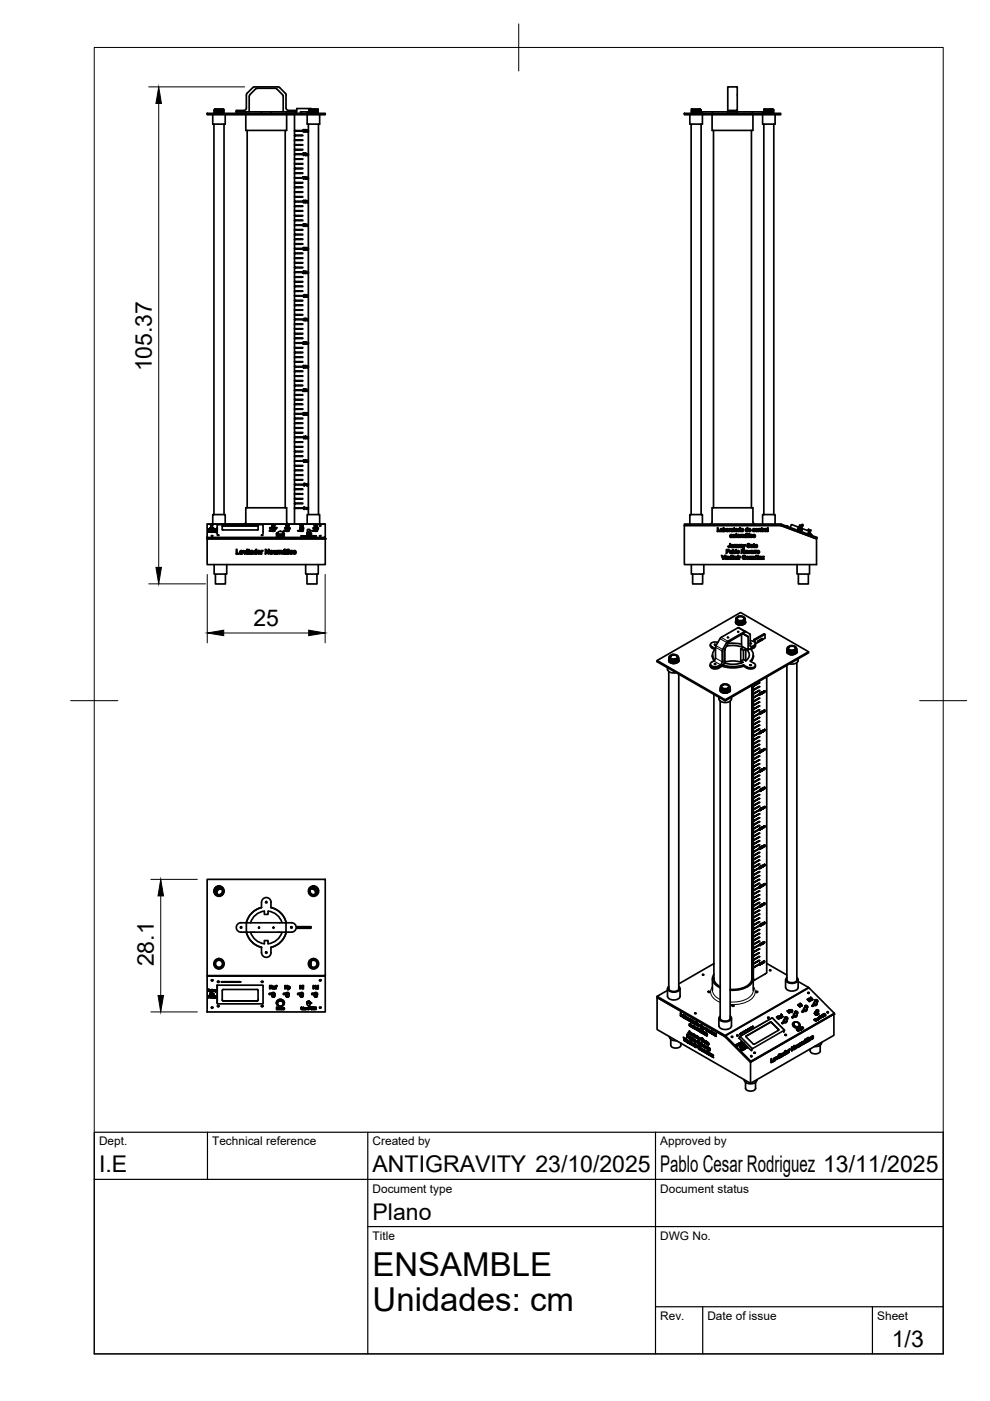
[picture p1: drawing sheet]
<svg xmlns="http://www.w3.org/2000/svg" width="210mm" height="297mm" viewBox="0 0 210 297" stroke-linecap="round" stroke-linejoin="round" font-family="sans-serif">
<defs><g id="words">
<g font-size="7">
<text x="79" y="270.6">ENSAMBLE</text>
<text x="79" y="278.1">Unidades: cm</text>
</g>
<g font-size="4.9">
<text x="32.2" y="78.7" transform="rotate(-90 32.2 78.7)">105.37</text>
<text x="53.7" y="132.7">25</text>
<text x="32.6" y="204.9" transform="rotate(-90 32.6 204.9)">28.1</text>
<text x="21" y="248.5">I.E</text>
<text x="79" y="248.5">ANTIGRAVITY 23/10/2025</text>
<text x="140" y="248.5">Pablo Cesar Rodriguez 13/11/2025</text>
<text x="79" y="258.6">Plano</text>
<text x="189.1" y="285.7">1/3</text>
</g>
<g font-size="2.5">
<text x="21" y="242.9">Dept.</text>
<text x="45" y="242.9">Technical reference</text>
<text x="79" y="242.9">Created by</text>
<text x="140" y="242.9">Approved by</text>
<text x="79" y="252.8">Document type</text>
<text x="140" y="252.8">Document status</text>
<text x="79" y="262.9">Title</text>
<text x="140" y="262.9">DWG No.</text>
<text x="140" y="279.9">Rev.</text>
<text x="150" y="279.9">Date of issue</text>
<text x="186" y="279.9">Sheet</text>
</g>
</g></defs>
<!-- layer: Visible -->
<g fill="none" stroke="#000" stroke-width=".36">
<path d="M54.2 18.9l-1.3 1.3-.1 3.5M54.2 18.9l.4-.2h3.7l.4 .2 1.3 1.3v3.5M60.5 19.8l-1.2-1.2-.4-.2-5.1 .1-1.5 1.4-.1 3M60.5 19.8l.2 .3-.1 2.8M43.9 24h25.1v.3h-25.1zM45.1 24.3v2h2.7v-2M45.4 26.3v82.8M45.4 23.8l.2 .1M45.4 23.6l.2 .1M45.4 23.3h.1M45.4 23.6h.1M45.4 23.8h.1"/>
<path d="M45.6 23.2h.1M45.6 23.4v.1M45.6 23.7h.1M45.6 23.9v.1M45.6 23.2l-.2 .1M45.6 23.5h-.2M45.6 23.7l-.2 .1M45.6 24h-.1M46 23.1l-.4 .1M47 23.1l-1.4 .1M47.3 23.8l-1.7 .1M47.3 23.5l-1.7 .2"/>
<path d="M47.3 23.3l-1.7 .1M47.3 23.8l-1.7 .2M47.3 23.6l-1.7 .1M47.3 23.4l-1.7 .1M47.3 23.3v.1M47.3 23.5v.1M47.3 23.8h.1M47.3 23.8l.1 .1M47.3 23.6l.1 .1M47.3 23.4h.1M47.4 24h-.8M47.4 23.7l-2 .1"/>
<path d="M47.4 23.5l-2 .1M47.4 23.2l-2 .1 .2 .1M47.4 23.2h-1.8M47.4 23.2l-2 .1M47.4 23.4l-2 .2M47.4 23.9l-1.7 .1M47.4 24h-.1M47.4 23.7l-.1 .1M47.4 23.5h-.1M47.4 23.2l-.1 .1M47.4 23.2h.1M47.4 23.4v.1"/>
<path d="M47.4 23.7h.1M47.4 23.9v.1M47.5 26.3v82.8M50.1 23.7h2.1M52.1 24.3v3.4h8.7v-3.4M52.2 23.7h10.6h-2.1v.3M52.2 23.7v.3M52.2 22.9v.3a1.59 1.59 0 0 1-1.6 .2h-.5v.6M52.4 27.7v80M55.4 23.7v.3M57.4 23.7v.3M60.5 27.7v80"/>
<path d="M60.7 22.9v.3a1.57 1.57 0 0 0 1.6 .2h.5v.6M62.4 24.3v3.4h1.8l-1.8 .1v.9h1.8l-1.8 .1v.9h1.8l-1.8 .1v.9h1.8l-1.8 .1v.9h1.8l-1.8 .1v.9h1.8l-1.8 .1v.9h1.8l-1.8 .1v.9h1.8l-1.8 .1v.9h1.8l-1.8 .1v.9h1.8l-1.8 .1v.9h1.8l-1.8 .1v.9h1.8l-1.8 .1v.9h1.8l-1.8 .1v.9h1.8l-1.8 .1v.9h1.8l-1.8 .1v.9h1.8l-1.8 .1v.9h1.8l-1.8 .1v.9h1.8l-1.8 .1v.9h1.8l-1.8 .1v.9h1.8l-1.8 .1v.9h1.8l-1.8 .1v.9h1.8l-1.8 .1v.9h1.8l-1.8 .1v.9h1.8l-1.8 .1v.9h1.8l-1.8 .1v.9h1.8l-1.8 .1v.9h1.8l-1.8 .1v.9h1.8l-1.8 .1v.9h1.8l-1.8 .1v.9h1.8l-1.8 .1v.9h1.8l-1.8 .1v.9h1.8l-1.8 .1v.9h1.8l-1.8 .1v.9h1.8l-1.8 .1v.9h1.8l-1.8 .1v.9h1.8l-1.8 .1v.9h1.8l-1.8 .1v.9h1.8l-1.8 .1v.9h1.8l-1.8 .1v.9h1.8l-1.8 .1v.9h1.8l-1.8 .1v.9h1.8l-1.8 .1v.9h1.8l-1.8 .1v.9h1.8l-1.8 .1v.9h1.8l-1.8 .1v.9h1.8l-1.8 .1v.9h1.8l-1.8 .1v.9h1.8l-1.8 .1v.9h1.8l-1.8 .1v.9h1.8l-1.8 .1v.9h1.8l-1.8 .1v.9h1.8l-1.8 .1v.9h1.8l-1.8 .1v.9h1.8l-1.8 .1v.9h1.8l-1.8 .1v.9h1.8l-1.8 .1v.9h1.8l-1.8 .1v.9h1.8l-1.8 .1v.9h1.8l-1.8 .1v.9h1.8l-1.8 .1v.9h1.8l-1.8 .1v.9h1.8l-1.8 .1v.9h1.8l-1.8 .1v.9h1.8l-1.8 .1v.9h1.8l-1.8 .1v.9h1.8l-1.8 .1v.9h1.8l-1.8 .1v.9h1.8l-1.8 .1v.9h1.8l-1.8 .1v.9h1.8l-1.8 .1v.9h1.8l-1.8 .1v.9h1.8l-1.8 .1v.9h1.8l-1.8 .1v.9h1.8l-1.8 .1v.9h1.8l-1.8 .1v.9h1.8l-1.8 .1v.9h1.8l-1.8 .1v.9h1.8l-1.8 .1v.9h1.8l-1.8 .1v.9h1.8l-1.8 .1v.9h1.8l-1.8 .1v3.3M62.4 27.7v.1M62.4 28.7v.1M62.4 29.7v.1M62.4 30.7v.1M62.4 31.7v.1M62.4 32.7v.1M62.4 33.7v.1M62.4 34.7v.1M62.4 35.7v.1M62.4 36.7v.1"/>
<path d="M62.4 37.7v.1M62.4 38.7v.1M62.4 39.7v.1M63.7 24v-.3h1.5v.3M64.2 32.5h.4l-.2 .5 .1-.5zM64.2 37.5h.4l-.2 .5 .1-.5zM64.3 27.5h.2l.1 .4a.16 .16 0 0 1-.3 .1 .16 .16 0 0 1 0-.3zM64.7 37.5a.22 .22 0 0 1 .3 .2 .22 .22 0 0 1-.3 .2zM64.7 32.5h.2l-.2 .2h.3l-.2 .3-.2-.1h.3v-.2h-.3zM64.7 27.5a.21 .21 0 0 1 .3 .2 .22 .22 0 0 1-.4 .2zM64.7 37.6h.2l-.1 .3zM64.7 27.6h.2l-.1 .3z"/>
<path d="M65.1 24.3v2h2.7v-2M65.4 27.6v.4M65.4 32.6v.4M65.4 37.6v.4M65.4 26.3v82.8M65.5 23.3h.1M65.5 23.6h.1M65.5 23.8h.1M65.5 23.8l.1 .1M65.5 23.6l.1 .1M65.6 23.2h.1M65.6 23.4v.1"/>
<path d="M65.6 23.7h.1M65.6 23.9v.1M65.6 23.2l-.1 .1M65.6 23.5h-.1M65.6 23.7l-.1 .1M65.6 24h-.1M65.9 23.1v-.1h-3v1M66 23.1l-.4 .1M67 23.1l-1.4 .1M67.3 23.8l-1.7 .2M67.3 23.6l-1.7 .1M67.3 23.4l-1.7 .1"/>
<path d="M67.3 23.3v.1M67.3 23.5v.1M67.3 23.8h.1M67.3 23.8l.1 .1M67.3 23.6l.1 .1M67.3 23.4h.1M67.4 24h-.8M67.4 23.7l-1.9 .1M67.4 23.5l-1.9 .1M67.4 23.2l-1.9 .1 .1 .1M67.4 23.7l-1.8 .2M67.4 23.5l-1.8 .2"/>
<path d="M67.4 23.2l-1.8 .2M67.4 23.2h-1.8M67.4 23.2l-1.9 .1M67.4 23.4l-1.9 .2M67.4 23.9l-1.6 .1M67.4 24h.1M67.4 23.2h.1M67.4 23.4v.1M67.4 23.7h.1M67.4 23.9v.1M67.5 26.3v82.8M145.1 24h20.4v.3h-20.4z"/>
<path d="M146.3 24.3v2h2.6v-2M146.5 26.3v82.8M146.6 23.1h.1M146.6 23.9l.1 .1M146.6 23.7h.1M146.6 23.2h.1M146.6 23.1v.1M146.6 23.4h.1M146.6 23.6v.1M146.7 23.1h1.6M146.7 23.1l-.1 .1M146.7 23.8l-.1 .1"/>
<path d="M146.7 23.5h.1M146.7 23.7v.1M146.7 24h.1M146.7 23.3l-.1 .1M146.7 23.5l-.1 .1M148.4 23.9l-1.7 .1M148.4 23.6l-1.7 .1M148.4 23.4l-1.7 .1M148.4 23.1l-1.7 .2M148.4 23.9l-1.6 .1M148.4 23.6l-1.7 .2M148.4 23.2l-1.7 .1"/>
<path d="M148.4 23.1v.1M148.4 23.4h.1M148.4 23.9h.1M148.4 23.9l.2 .1M148.4 23.7h.2M148.4 23.4l.2 .1M148.4 23.2h.2M148.6 23.8l-2 .1M148.6 23.5l-2 .2M148.6 23.3l-2 .1 .1 .1M148.6 23.2l-2 .2M148.6 23.5l-2 .1"/>
<path d="M148.6 23.7l-2 .2M148.6 24h-.3M148.6 23.8l-.2 .1M148.6 23.5l-.2 .1M148.6 23.3l-.2 .1M148.6 23.2v.1M148.6 23.5h.1M148.6 23.7v.1M148.6 24h.1M148.7 26.3v82.8M151 24.3v3.4h8.6v-3.4M151.1 23.7v.3"/>
<path d="M151.3 27.7v80M154.3 23.4h2v-5h-2v5.3M154.3 23.7v.3M156.3 23.4v.3h-2M156.3 23.7h5.3v.3M156.3 23.7h-7.3v.3M156.3 23.7v.3M159.3 27.7v80M159.5 23.7v.3M161.7 24.3v2h2.6v-2M161.9 26.3v82.8M162 23.1h.2"/>
<path d="M162 23.9l.2 .1M162 23.7h.2M162 23.1v.1M162 23.4h.1M162 23.6v.1M162.2 23.1h1.5M162.2 23.1l-.2 .1M162.2 23.5h.1M162.2 23.7v.1M162.2 24h.1M163.9 23.9l-1.7 .1M163.9 23.6l-1.7 .1"/>
<path d="M163.9 23.4l-1.7 .1M163.9 23.1l-1.7 .2-.2-.1M163.9 23.6l-1.9 .3M163.9 23.4l-1.9 .2M163.9 23.2l-1.9 .2M163.9 23.1v.1M163.9 23.4h.1M163.9 23.9h.1M163.9 23.9l.1 .1M163.9 23.7h.1M163.9 23.4l.1 .1M163.9 23.2h.1"/>
<path d="M164 23.8l-2 .1M164 23.5l-2 .2M164 23.3l-2 .1 .2 .1M164 23.2l-2 .2M164 23.5l-2 .1M164 23.7l-2 .2M164 24h-.3M164 23.8l-.1 .1M164 23.5l-.1 .1M164 23.3l-.1 .1M164 23.2v.1M164 23.5h.1"/>
<path d="M164 23.7v.1M164 24h.1M164.1 26.3v82.8M62.4 40.7v.1M62.4 41.7v.1M62.4 42.7v.1M62.4 43.7v.1M62.4 44.7v.1M62.4 45.7v.1M62.4 46.7v.1M62.4 47.7v.1M62.4 48.7v.1"/>
<path d="M62.4 49.7v.1M62.4 50.7v.1M62.4 51.7v.1M62.4 52.7v.1M62.4 53.7v.1M62.4 54.7v.1M62.4 55.7v.1M62.4 56.7v.1M62.4 57.7v.1M62.4 58.7v.1M62.4 59.7v.1M64.3 42.5l.3 .1-.3 .1h.3l-.1 .3-.2-.1z"/>
<path d="M64.3 52.5h.3l-.2 .1a.17 .17 0 0 1 .2 .2 .17 .17 0 0 1-.2 .2 .17 .17 0 0 1-.2-.2l.3 .1v-.2h-.2zM64.3 57.5h.3h-.3l.1 .2a.17 .17 0 0 1 .2 .1 .17 .17 0 0 1-.2 .2 .17 .17 0 0 1-.2-.1h.3v-.2h-.2zM64.3 47.5h.3l-.3 .2h.3l-.1 .3-.3-.2zM64.7 57.5a.22 .22 0 0 1 .3 .2 .22 .22 0 0 1-.3 .2zM64.7 52.5h.2h-.2v.2h.3l-.2 .3-.2-.1h.3v-.2h-.3zM64.7 42.5h.2l-.2 .2h.2a.17 .17 0 0 1 0 .3 .18 .18 0 0 1-.3-.2l.3 .1v-.2h-.3zM64.7 47.5a.23 .23 0 0 1 .3 .2 .23 .23 0 0 1-.3 .2zM64.7 57.6h.2l-.1 .3zM64.7 47.6h.2l-.1 .3zM65.4 52.6v.4M65.4 57.6v.4M62.4 60.7v.1"/>
<path d="M62.4 61.7v.1M62.4 62.7v.1M62.4 63.7v.1M62.4 64.7v.1M62.4 65.7v.1M62.4 66.7v.1M62.4 67.7v.1M62.4 68.7v.1M62.4 69.7v.1M62.4 70.7v.1M62.4 71.7v.1M62.4 72.7v.1"/>
<path d="M62.4 73.7v.1M62.4 74.7v.1M62.4 75.7v.1M62.4 76.7v.1M62.4 77.7v.1M62.4 78.7v.1M62.4 79.7v.1M64.3 72.5h.2v.5l-.3-.2 .3 .1-.1-.2 .1-.1zM64.3 77.5l.3 .1-.1 .4-.3-.1h.3l-.1-.1 .1-.2h-.2zM64.5 62.6v.2h-.2zM64.5 67.6v.2h-.2zM64.5 62.5v.5l-.3-.1z"/>
<path d="M64.5 67.5v.5l-.3-.1zM64.7 77.5a.22 .22 0 0 1 .3 .2 .22 .22 0 0 1-.3 .2zM64.7 67.5a.23 .23 0 0 1 .3 .2 .23 .23 0 0 1-.2 .3zM64.7 72.5h.2l-.2 .2 .3 .1-.1 .2-.3-.1h.3v-.2h-.3zM64.7 62.5h.3l-.3 .1 .3 .2-.2 .2-.2-.1h.3v-.1l-.2-.1zM64.7 77.6h.2l-.1 .3zM64.7 67.5l.2 .2v.2l-.2-.1zM65.4 72.6v.4M65.4 77.6v.4M62.4 80.7v.1M62.4 81.7v.1M62.4 82.7v.1"/>
<path d="M62.4 83.7v.1M62.4 84.7v.1M62.4 85.7v.1M62.4 86.7v.1M62.4 87.7v.1M62.4 88.7v.1M62.4 89.7v.1M62.4 90.7v.1M62.4 91.7v.1M62.4 92.7v.1M62.4 93.7v.1M62.4 94.7v.1"/>
<path d="M62.4 95.7v.1M62.4 96.7v.1M62.4 97.7v.1M62.4 98.7v.1M62.4 99.7v.1M64.3 82.6v-.1a.21 .21 0 0 1 .3 .2 .21 .21 0 0 1-.3 .2l.3 .1h-.4l.3-.4zM64.3 92.6l.2-.1v.5l-.1-.4zM64.3 97.6l.2-.1v.5l-.1-.4zM64.3 87.5h.1a.21 .21 0 0 1 .2 .2 .21 .21 0 0 1-.3 .2l.3 .1h-.4l.3-.4h-.2zM64.6 97.5a.22 .22 0 0 1 .4 .2 .22 .22 0 0 1-.3 .2zM64.7 92.5h.2l-.2 .2 .2 .1-.1 .2-.2-.1h.3l-.1-.2h-.2zM64.7 87.5a.23 .23 0 0 1 .3 .2 .23 .23 0 0 1-.3 .2z"/>
<path d="M64.7 82.5h.3l-.3 .1 .3 .2-.2 .2-.2-.1h.2l.1-.1-.3-.1zM64.7 97.6h.2l-.1 .3zM64.7 87.6h.2v.3l-.2-.1zM65.4 92.6v.4M65.4 97.6v.4M43.9 111.1h25.1v2.8h-25.1zM43.9 113.9v.3h25.1v-.3M43.9 111.1h25.1M43.9 114.2h25.1v5.5h-25.1zM44.1 112.7l.3 .1zM44.1 112.2l.3 .1h-.3zM44.1 112.3h.1"/>
<path d="M44.2 112.7v.1M44.2 112.3h.2M44.2 112.7h.1M44.2 112.8h.1M44.3 112.7h.1M44.3 112.8h.1M44.3 112.2l-.1 .1M44.3 112.7v.1M44.4 112.3l-.2-.1 .2 .1M44.4 112.2v.1M44.4 112.2l-.1 .1M44.4 112.2h.1"/>
<path d="M44.4 112.3h.1M44.4 112.8h.1M44.4 112.7v.1M44.5 112.7l.2 .1zM44.5 112.3h.1M44.5 112.2v.1M44.5 112.8h.1M44.5 112.5v.1M44.5 112.5l.3 .1 .3-.1M44.5 112.5h.1M44.6 112v.1l.5-.1M44.6 112.4h.5"/>
<path d="M44.6 112.1l.2 .1M44.6 112l.2 .1M44.6 112.1h.4M44.6 112.5l.4 .1zM44.6 112.6h.4M44.6 112.1h.1M44.6 112.2h.4M44.6 112.2h.2M44.6 112.5h.4M44.6 112.5h.5M44.6 112.2h.5M44.6 112.8h.1"/>
<path d="M44.6 112.5h.1M44.7 111.9l-.1 .1M44.7 112.8h.1M44.7 111.3v.8M44.7 111.3l.1-.1 .2 .1M44.7 112.5h.1M44.7 111.9l.1 .2 .2-.2M44.7 112.1h.1M44.7 112.2h.1M44.8 112.7l.3 .1h-.3zM44.8 112.8h.1M44.8 112.2h.1"/>
<path d="M44.8 113.6h.3zM44.9 112.7v.1M44.9 112.2h.1M44.9 112.7l.1 .1M44.9 112.7h.1M44.9 112.4h.1M44.9 112.8h.1M45 112.1h.1M45 111.3v.8M45 111.4l.1 .1h-.1M45 111.9l.1 .1M45 112.8h-.1"/>
<path d="M45 112.7h.1M45 112.2h-.2M45 112.8h.1M45 112.5h.1M45 112.3h.1M45 112.4h.1M45 112.2h.1M45.1 112.2h.1M45.1 112.7v.1M45.1 112.3h-.5h.5l-.1 .1h-.4M45.1 112.1l-.3 .1M45.1 112.1h-.5"/>
<path d="M45.1 112.3h-.5h.4M45.1 112.3l-.5 .1h.4M45.1 112.6h-.1M45.1 112.5l-.5 .1M45.1 112.4h-.5M45.1 112.1l-.5 .1M45.1 111.1v-2h2.7v2M45.1 112.5l-.6 .1M45.1 112.4l-.6 .1h.6M45.1 112.4l-.2 .2-.4-.2M45.1 112.4h-.6M45.1 112.3l-.6 .1h.6"/>
<path d="M45.1 112.3l-.2 .1-.4-.1M45.1 112.2l-.2 .2-.4-.1M45.1 112.2l-.3 .1-.3-.1M45.1 112.1l-.6 .1 .6-.1M45.1 112.1h-.6M45.1 112l-.2 .2-.4-.1M45.1 112l-.2 .1-.4-.1M45.1 112l-.3 .2-.3-.1M45.1 112.1l-.2 .1-.4-.1M45.1 112.2l-.1 .1-.5-.1M45.1 112.4l-.1 .1-.5-.1M45.1 112.5l-.2 .1-.4-.1"/>
<path d="M45.1 112h-.5M45.1 112.7l.3 .1h-.3zM45.1 112.3h.3h-.1M45.1 112.3v.1M45.1 112.5h.1M45.1 112.8h.1M45.1 112.2v.1M45.2 112.3h.1zM45.2 112.7v.1M45.2 112.7l.1 .1M45.2 112.3h.1M45.2 112.7h.1"/>
<path d="M45.3 112.8h-.1M45.3 112.2h.1M45.3 112.3h.1M45.3 112.8h.1M45.3 112.7h.1M45.3 112.2v.1M45.4 112.7v.1M45.4 119.7v2h2.7v-2M45.4 112.2h.2zM45.4 112.7l.1 .1zM45.4 112.8h.1M45.5 112.2l-.1 .1"/>
<path d="M45.5 112.2h.1M45.5 112.7h.3l-.1 .1zM45.6 112.2h.3l-.2 .2zM45.6 112.7v.1M45.6 112.8h.1M45.7 112.2v.1M45.7 112.3v.1M45.7 112.8h.1M45.7 112.7v.1M45.8 112.2v.1M46 112.1h.1M46 111.9h.1"/>
<path d="M46.1 111.3v1.9l-.1-1.3M46.1 111.3h9.7M46.1 113.5h.3zM47.1 112.3l.2 .1M47.3 111.5l7.4 .1M47.3 111.4l7.4 .1M47.3 111.5l-.2 .1M47.3 111.4l-.2 .1v.8M50.1 116.5h.1v.8h.5v.2h-.6zM50.9 116.8a.33 .33 0 0 1 .4 0 .33 .33 0 0 1 .2 .3h-.6l.2 .3 .4-.2-.2 .3a.38 .38 0 0 1-.4-.2 .38 .38 0 0 1 0-.5zM51 116.9l.3-.1 .1 .2h-.4zM51.6 116.7h.1l.2 .6 .2-.6h.1l-.2 .8z"/>
<path d="M52.1 110.7v-3h8.7v3M52.1 110.7l-.4 .4M52.3 116.5l.2 .1zM52.3 116.7h.2v.8h-.2zM52.7 116.6l.1-.1v.2h.1l-.1 .1 .1 .7-.2-.1zM53.1 116.8h.5l.1 .7-.7-.1 .1-.3 .4-.1-.1-.2-.4 .1zM53.1 117.2l.4-.1-.2 .3zM53.9 116.8h.4v-.3h.1v1l-.1-.1a.36 .36 0 0 1-.5-.1 .36 .36 0 0 1 .1-.5zM54 116.9a.23 .23 0 0 1 .3 0 .23 .23 0 0 1-.1 .3 .23 .23 0 0 1-.3-.1zM54.7 111.5v.8M54.7 112.3l-7.4 .1M55.4 116.7l.4 .1-.3 .1v.6h-.1z"/>
<path d="M55.4 113.5h.4zM55.8 111.3v1.9M56.3 116.5l.6 .7v-.7h.1v1h-.1l-.5-.8v.8h-.1zM57.2 111.9h.4h-.3l-.1 .2zM57.2 112h.1M57.3 112l.3 .1M57.3 112v.1M57.3 116.8a.33 .33 0 0 1 .4 0 .33 .33 0 0 1 .2 .3h-.6l.2 .3 .4-.2-.2 .3a.38 .38 0 0 1-.5-.2 .38 .38 0 0 1 .1-.5zM57.3 111.9v.2M57.4 116.9l.2-.1 .1 .2h-.4zM57.6 112h.1M57.6 112.5l-.5 .1h.5"/>
<path d="M57.6 112l-.3 .1M57.6 112.2l.3 .2 .4-.2M57.6 111.4v1.2M57.6 112.2h.1M57.6 112.2h.7M57.7 111.4l.2 .1M57.9 111.9h.1M58 111.5l.2-.1-.2-.1-.1 .8v-.8l-.2 .1 .2 .1M58 116.7h.1l.2 .7 .2-.1v-.6h.1v.8l-.5-.1zM58.2 111.4l.1 .8M58.2 111.4l-.2 .1M58.3 112.1h.1"/>
<path d="M58.3 112h.1M58.3 112.2h.1M58.3 112.3l-.1 .3h-.6M58.4 111.9h.3l-.2 .2zM58.5 111.9v.1M58.5 112v.1M58.5 112h.1M58.6 113.2a1.37 1.37 0 0 0 1.7 0M58.6 111.9h.1M58.6 113.2h.1M58.6 113.7h.1M58.7 111.9v.1"/>
<path d="M58.7 113.6l-.1 .2 .1-.2 .1 .2 .2-.2 .1 .2-.1-.2M58.8 113l-.2 .2a1.43 1.43 0 0 0 1.7 0l-.2-.2M58.8 116.7l.5 .1a.23 .23 0 0 1 .3-.1 .23 .23 0 0 1 .2 .3v.5l-.2-.7-.2 .1v.6h-.2v-.7l-.3 .1v.6h-.1zM58.8 113a.75 .75 0 0 0 1.2 0M58.9 112.9l-.2 .1a1.04 1.04 0 0 0 1.5 0l-.2-.1M58.9 112.9l.3-.2h.5a.32 .32 0 0 1 .3 .4 .32 .32 0 0 1-.4 .2h-.4a.26 .26 0 0 1-.3-.1 .26 .26 0 0 1 0-.3zM59 113.6l-.1 .2-.2-.1M59 113.7h.1M59.2 113.7h.3M59.2 113.7l.3 .1M59.2 113.8h.1M59.5 113.7l-.2 .1"/>
<path d="M59.5 113.7h.1M59.5 113.7h-.3M59.6 113.7h.2M59.6 113.7h.1M59.6 113.8h.1M59.6 113.7l.2 .1M59.6 113.6v.1M59.8 113.7l-.2 .1M59.8 113.7h.1M60 113.7l.2 .1M60 113.7h.2zM60 116.8h.5l.1 .7-.7-.1 .1-.3 .4-.1-.1-.2-.4 .1z"/>
<path d="M60.1 117.2l.3-.1-.1 .3zM60.2 113.7h-.2M60.3 113.2h.1M60.3 116.4h.2l-.3 .2zM60.4 112l.1 .1M60.5 111.9v.2M60.5 112v.1M60.6 112.3v.3M60.6 112.2l.3 .2 .4-.2M60.6 112.2h.7M60.6 111.9h-.2v.2l.1-.1M60.6 112h-.1"/>
<path d="M60.6 112.2h.1M60.7 111.4l.2 .1M60.7 111.4l-.1 .8M60.8 116.6l.1-.1v.2h.1l-.1 .1 .1 .7-.2-.1zM60.8 110.7l.4 .4M60.9 111.9h.1M61 111.5l.2-.1-.2-.1-.1 .8v-.8l-.2 .1 .2 .1M61.1 116.7h.2v.8h-.2zM61.1 116.5l.2 .1zM61.2 111.4h.1M61.2 111.4l-.2 .1M61.3 111.4v1.1l-1.2 .1 .5-.1"/>
<path d="M61.3 111.9l.2 .2h-.2h.1zM61.3 112.2h.1M61.4 112v.1M61.5 112h-.1M61.5 116.8l.1-.1a.19 .19 0 0 1 .3 0 .19 .19 0 0 1 0 .3l-.3-.2v.4a.18 .18 0 0 0 .2 .2 .18 .18 0 0 0 .1-.2l.1 .1a.36 .36 0 0 1-.5 .1 .36 .36 0 0 1 0-.6zM62.4 100.7v.1M62.4 101.7v.1M62.4 102.7v.1M62.4 103.7v.1M62.4 104.7v.1M62.4 105.7v.1M62.4 106.7v.1"/>
<path d="M62.4 107.7v.1M63.6 112h.1M63.6 112.5l-.5 .1h.5M63.6 112.3v.3M63.6 112.2h.7M63.6 112.2l.4 .2 .2-.2M63.6 111.9v.2M63.7 111.4l.2 .1M63.7 111.4l-.1 .8M63.9 113.7h.1M64 111.9h.1M63.9 113.6l.2 .2 .2-.2 .1 .2v-.2v.2"/>
<path d="M64 113.6l-.1 .2M64 111.5l.2-.1-.2-.1v.8l-.1-.8-.2 .1 .2 .1M64.2 111.4v.8M64.2 111.4l-.2 .1M64.2 111.9h.1M64.2 111.9v.2M64.2 112h.1M64.3 113.6l-.2 .2-.1-.1M64.3 112.3l-.1 .3h-.6M64.3 113.7h.1M64.3 111.9v.2M64.3 111.9h.1"/>
<path d="M64.4 113.6h-.1M64.4 102.5h.3l-.3 .2a.17 .17 0 0 1 .3 .1 .17 .17 0 0 1-.1 .2 .17 .17 0 0 1-.3-.1l.3-.1h-.2zM64.4 107.5a.23 .23 0 0 1 .3 .2 .23 .23 0 0 1-.3 .2zM64.4 107.6h.2v.3h-.2zM64.5 113.7h.2M64.5 113.8h.1M64.6 113.7v.1M64.7 113.7h.1M64.7 113.7l-.1 .1M64.7 113.7h-.2M64.7 113.8h.1M64.7 113.8l-.2-.1 .2-.1v.2"/>
<path d="M64.7 113.7l.1 .1zM64.8 113.7v.1M64.8 119.7v2h2.7v-2M64.9 113.6v.1M65.1 113.7l.1 .1h-.4l.1-.1M65.1 113.6l-.2 .1M65.1 113.2h.1M65.1 113.1l.4 .1 .3-.2-.2 .2zM65.1 113.1v.1M65.1 113.2v.1M65.1 111.1v-2h2.7v2M65.2 113.1h.5"/>
<path d="M65.2 113.2l.5 .1M65.2 113.2h.5M65.2 113.2h.1M65.2 113.2l.5-.1zM65.2 112.3h.5v.4h-.5zM65.2 113.3h.1M65.2 113.2h.5zM65.2 113.1h.1M65.2 112.9l-.1 .2h.4h.3l-.1-.2M65.2 112.7v.2M65.2 112.9h.5M65.2 112.9l.3 .1 .2-.1"/>
<path d="M65.3 113.3h.1M65.4 107.6l-.1 .4 .1-.3M65.4 102.6l-.1 .4 .1-.3M65.4 113.7h.1M65.5 113.6v.1M65.6 113.3h.1M65.7 112.7v.2M65.7 113.2h.1M65.7 113.1h.1M65.7 113.3h.1M65.7 113.7l-.2 .1M65.7 113.3l-.2 .1"/>
<path d="M65.7 113.7h-.2M65.7 113.6h-.3l.1 .2M65.7 113.3v.1M65.7 113.2l-.5 .1M65.8 113.7l-.3 .1M65.8 113.6l-.1 .1M65.8 113.2v.1M65.8 113.2l-.2 .2-.5-.2M65.8 113.2l-.2 .1-.5-.1M65.8 113.1l-.2 .2-.5-.1M65.8 113.1l-.3 .1-.4-.1 .5 .1 .2-.1M65.8 113.2h.1"/>
<path d="M65.8 113.2l-.4 .1-.3-.1M65.8 113.2l-.3 .2-.4-.1M65.8 113.2l-.3 .2-.4-.2M65.9 113.7h.1M65.9 113.6l.1 .2M66.1 113.6l-.1 .2M66.2 113.6l-.1 .1M66.4 113.7l-.1 .1-.2-.2-.1 .2M66.4 113.6l-.1 .2-.1-.1M66.4 112l.1 .1M66.5 111.9v.2M66.5 113.7h.1"/>
<path d="M66.5 112v.1M66.6 113.6v.2zM66.6 113.6l.1 .2 .3-.2v.2v-.2v.2M66.6 112.5l-.5 .1h.5M66.6 113.6v.2M66.6 112.2l.4 .2 .3-.2M66.7 112l-.3-.1v.2l.1-.1M66.7 112h-.2M66.7 111.4l-.1 1.2M66.7 112.2h-.1M66.7 112.2h.6M66.7 111.4l.2 .1"/>
<path d="M66.9 111.9h.1M66.9 113.6l-.1 .2-.2-.1M67 113.7h.1M67 111.5l.2-.1-.2-.1v.8l-.1-.8-.2 .1 .2 .1M67 113.6h-.1M67.2 111.4h.1M67.2 111.4l-.2 .1M67.2 112.1h.1M67.2 111.4v.8M67.2 112.2h.1M67.3 112.3l-.1 .3h-.6M67.3 111.9v.1"/>
<path d="M67.4 112.1h-.1M67.4 112v.1M67.4 112h.1M67.5 111.9v.2h-.3M67.5 111.9h-.3l.2 .2M67.5 111.9v.2M67.8 113.6h.3zM67.8 111.5h.3zM145.1 111.1h20.4v.3h-20.4zM145.1 111.4h20.4l7.6 2.8v5.5h-28zM146.3 111.1v-2h2.6v2M146.6 119.7v2h2.6v-2"/>
<path d="M151 110.7v-3h8.6v3M151 110.7l-.4 .4M152.1 111.9l.1 .7 .4 .1h-.5zM152.7 112.2h.5v.5h-.2a.19 .19 0 0 1-.3-.2 .19 .19 0 0 1 .2-.2l.2-.1-.4 .1zM152.8 112.5l.3-.1-.1 .2zM153 117.8l.3 .7 .3-.7h.1l-.3 .8zM153.4 111.9v.3l.1-.1a.27 .27 0 0 1 .3 .3 .27 .27 0 0 1-.4 .2zM153.8 117.8l.1 .8zM154 116.5l.6 .2-.1 .3h-.4v.3zM154.1 118.1h.4v.5l-.5-.1 .1-.2 .3-.1zM154.1 118.3h.3l-.1 .2zM154.1 116.6h.4v.2l-.4 .1z"/>
<path d="M154.6 112.1h.3l-.2 .1v.5zM154.7 118.1h.3l.1-.3v.8l-.4-.1zM154.7 115.3l.1 .7-.3 .1-.1-.3a.17 .17 0 0 0 .2 .2 .17 .17 0 0 0 .1-.2zM154.8 116.8h.4l.1 .5-.6-.1 .1-.2 .3-.1zM154.8 113.4l.3-.1 .2 .2v.4h-.4a.2 .2 0 0 1-.1-.3 .2 .2 0 0 1 .3 0v-.2zM154.8 117.1l.3-.1-.1 .2zM154.9 113.7l.3-.1-.2 .3zM155 115.6a.26 .26 0 0 1 .3-.1 .26 .26 0 0 1 .2 .3h-.4l.1 .2 .3-.1-.4 .2zM155 112.1h.4l.1 .6h-.5a.21 .21 0 0 1 0-.3 .21 .21 0 0 1 .2-.1l.1-.1-.4 .1zM155 112.5l.3-.1v.2zM155.1 115.6h.2l.1 .1h-.3zM155.3 117.8l.1 .1z"/>
<path d="M155.3 118l.1 .6zM155.4 116.5l.1 .3h.3a.28 .28 0 0 1 .1 .4 .28 .28 0 0 1-.4 0l-.1 .1zM155.4 113.4l.2 .5 .2-.1 .1-.4v.5h-.4zM155.5 116.8l.3 .1-.1 .3a.2 .2 0 0 1-.3-.1 .2 .2 0 0 1 .1-.3zM155.5 118h.8v.6l-.2-.5h-.1v.5l-.2-.5h-.1l-.2 .5zM155.6 112l.1-.1 .1 .2v.6l-.2-.1zM155.6 115.5h.3l-.2 .1v.5zM156 115.6a.26 .26 0 0 1 .3-.1 .26 .26 0 0 1 .2 .3h-.4l.1 .2 .3-.1-.4 .2zM156 116.5l.1 .8zM156.1 113.2l.1-.1 .1 .3v.5l-.2-.1zM156.1 115.6h.2l.1 .1h-.3zM156.5 118v.6z"/>
<path d="M156.5 117.8v.1zM156.5 112.1h.3l-.2 .1v.5zM156.6 115.5h.7l.1 .6-.2-.5-.1 .1v.4l-.2-.5h-.2l-.1 .5zM156.7 118h.3l-.2 .1v.5zM156.9 112.1l.1 .6zM156.9 111.9l.1 .1zM157 113.4h.7l.1 .5-.2-.5-.2 .1v.4l-.1-.5-.2 .1-.1 .4zM157.2 116.5l.5 .6 .1-.6v.8l-.5-.6-.1 .6zM157.5 117.9l.4-.1 .2 .2-.4-.2-.2 .2a.32 .32 0 0 0 .1 .4 .32 .32 0 0 0 .4 0l-.2-.2h.3v.3h-.6l-.1-.3zM157.5 115.5l.3 .5 .2-.5-.4 .8-.1-.1 .2-.1zM157.9 113.5l.3-.2 .2 .2v.4h-.4a.2 .2 0 0 1-.1-.3 .2 .2 0 0 1 .3 0v-.2zM158 116.8h.4l.1 .5-.5-.1v-.2h.3v-.2z"/>
<path d="M158 113.7l.3-.1-.1 .3zM158.1 117.1l.2-.1-.1 .2zM158.1 112.2h.3l.1-.3v.8l-.4-.1zM158.2 113.1h.1l-.2 .2zM158.5 115.3h.1a.19 .19 0 0 1 .3-.1 .19 .19 0 0 1 0 .3l-.1-.2-.3 .2 .5 .2-.1 .4a.23 .23 0 0 1-.3 0 .23 .23 0 0 1-.1-.3l.2 .2 .2-.1-.5-.3zM158.5 116.7l.3 .5 .3-.5-.2 .6zM158.6 113.2l.1 .2-.1 .4 .2 .1h-.2zM158.7 112.2l.3-.1 .2 .1v.2h-.5l.2 .2 .3-.1-.2 .2a.31 .31 0 0 1-.3-.2 .31 .31 0 0 1 0-.3zM158.8 112.2h.2l.1 .1h-.3zM158.9 113.1v.1zM158.9 113.4v.5zM158.9 118l.1 .1a.22 .22 0 0 1 .2-.1 .22 .22 0 0 1 .2 .2l-.1 .4-.1-.5h-.1l-.2 .5z"/>
<path d="M159.2 113.4l.4 .1-.3-.1-.1 .2a.18 .18 0 0 0 0 .2 .18 .18 0 0 0 .2 0l.2-.1-.2 .2h-.3zM159.2 116.8h.4l.1 .5h-.5a.2 .2 0 0 1 0-.3 .2 .2 0 0 1 .2 0l.1-.2zM159.2 117.1l.3-.1-.1 .2zM159.5 118h.5l-.4 .5 .4 .1h-.6l.4-.5zM159.6 112.2l.3-.1 .2 .1h-.3l-.1 .1a.18 .18 0 0 0 0 .3 .18 .18 0 0 0 .3 0l.1-.1-.2 .2-.2-.1zM159.7 110.7l.4 .4M159.8 116.7h.3l-.2 .2v.4zM159.8 115.3l.2 .2-.1 .4 .1 .2-.2-.1zM160.1 118.1l.4-.1 .1 .6-.6-.1 .1-.3h.3zM160.1 116.7h.4l-.2 .2v.4zM160.1 118.3h.3l-.1 .2zM160.3 117.8h.1l-.1 .1z"/>
<path d="M160.7 117.8l.1 .8zM160.8 112.1l.1 .1a.21 .21 0 0 1 .2-.1 .21 .21 0 0 1 .2 .2v.4l-.2-.5-.2 .1-.1 .4zM161 118.1h.2l.1 .1h-.3zM161 118l.4 .1v.2h-.4l.1 .2 .3-.1-.1 .2a.31 .31 0 0 1-.4-.2 .31 .31 0 0 1 .1-.4zM161.4 112l.1-.1 .1 .2v.6l-.2-.1zM161.5 118h.5l-.4 .5 .4 .1h-.5l.4-.5zM161.7 111.1v-2h2.6v2M161.7 112.1h.4l-.2 .1-.1 .5zM162.7 111.9l.1 .8zM165.6 111.1l7.6 2.8-.1 .3-7.6-2.8zM166.8 111.6h.1M167.6 111.9l.3-.7 1.7 .7"/>
<path d="M169 119.7v2h2.6v-2M169.2 112.4l.5 .2M169.2 112.4h.1M169.2 112.3l.6 .2M169.2 112.4l.5 .1M169.2 112.4l.5 .2-.5-.2M169.2 112.3h.1M169.2 112.3v.1M169.2 112.3l.6 .1M169.2 112.3l.5 .2M169.2 112.2l.6 .2M169.2 112.3l.5 .1"/>
<path d="M169.2 112.2h.1M169.2 112.2l.6 .1M169.3 112.1l.5 .2M169.3 112.2l.5 .2M169.3 112.2l-.1 .1M169.3 112.1h.1M169.3 112l.6 .2M169.3 112v.1M169.3 112.1l-.1 .1M169.3 112.5l.4 .1M169.3 112.1l.5 .1M169.3 111.9l.6 .2"/>
<path d="M169.3 112l.5 .2M169.4 112l.5 .1M169.4 111.9l.2 .1M169.4 112h-.1M169.4 111.9h.1M169.4 111.9l.5 .2zM169.4 111.9h-.1M169.5 112.6h.2M169.5 111.3l.4 .1M169.7 112.6h.1M169.7 112.5h.1M169.7 112.4v.1"/>
<path d="M169.7 112.5v.1M169.8 112.4h.1M169.8 112.5h-.1M169.8 112.3h.1M169.8 112.4h-.1M169.8 112.2h.1M169.8 112.3v.1M169.8 112.2v.1M169.9 112.1h.1M169.9 111.4l-.4-.1-.1 .5M169.9 112l1.5 .6M169.9 112.1v.1"/>
<path d="M170 111.7l-.1 .3M170.2 111.4l-.4 .7M170.3 111.4l-.1-.2h-.2l-.5 .8M171.3 113.2l.8 .3M171.4 113.1l.7 .3v.1M171.4 113l.6 .3M171.4 112.3l-.1 .2M171.4 112.2l.5 .2M171.4 112.9l.2 .2M171.5 112.2l-.1 .1M171.5 112.6l-.2 .6M171.5 113.1h.2"/>
<path d="M171.6 113.1l.1 .1M171.7 113.1h.1M171.7 112.7l-.1 .3M171.9 112.5l-.1 .2-.3-.1M45.7 121.7v2.1h2.1v-2.1M65.1 121.7v2.1h2.1v-2.1M141.9 139.5h.1M141.9 139.8l-.1 .2a1.19 1.19 0 0 0 1.1 .7 1.19 1.19 0 0 0 1-.7l-.1-.2-.3 .5-.8 .1-.7-.2-.1-.3M141.9 139.2l.1 .4 .6 .2 .8-.1 .3-.3M142.2 139.9l.5 .2 .7-.2M142.3 139l.6-.1a.57 .57 0 0 1 .7 .5l-.7 .3a.57 .57 0 0 1-.7-.5zM142.5 138.8l1 .1 .2 .3v.2l-.6 .4h-.6l-.4-.2"/>
<path d="M142.5 138.8h.5a.61 .61 0 0 1 .7 .2 .61 .61 0 0 1 0 .7l-.4 .2-.7 .1a.63 .63 0 0 1-.7-.6M142.5 138.8l-.6 .4M143.8 139.9l-.1 .4-.7 .3-.9-.2-.2-.4-.1 .2M143.8 139.5l-.1 .4-.8 .3-.8-.2-.2-.4M143.8 139.7l-.2 .5-.6 .2-.9-.2-.2-.4M143.8 139.6l-.1 .4-.7 .2h-.7l-.4-.5M143.8 139.4l-.1 .4-.7 .2-.8-.1-.3-.4M143.8 139.4h.1M146.9 121.7v2.1h2.1v-2.1M150.6 136.7v.2M150.6 136.9l.2 .3 .7 .5M151 138.9v.4"/>
<path d="M151.1 139.2h.1M151.1 138.9v.6l.3 .6M151.5 136.6l.3 .1-.2 .1zM152.2 136.2l-.3-.1a.78 .78 0 0 0-.9 .1 .78 .78 0 0 0-.3 .7l1 .6a1.62 1.62 0 0 0-.2 2.5M152.9 135.1l-1.1 1.8M153.5 138.1v2.6l-1.2 .7-.8 .2a.85 .85 0 0 1-.9-.6M153.7 137.6v2.6l-.2-.1M154.1 137l1.8-.1 1.6 .4-.4 .3v2.6l.4 .2-1 .4h-1.2l-1.7-.3M154.3 135.1l.2 .1zM154.3 135.9l-.3 .5a4.3 4.3 0 0 0-.9 3.9 1.42 1.42 0 0 1-1.1 1 1.42 1.42 0 0 1-1.4-.5l.3-.4a1.03 1.03 0 0 0 .8-.9v-2.3l.1-.3M154.4 136.4h1.4l1.4 .2M154.8 135.9l-1.2 2.1"/>
<path d="M156 131.3v.1M156 131.5v.1M156 131.7v.1M156 132h.1M156 132.1v.1M156 131.6l-.1 .2a1.19 1.19 0 0 0 1.1 .7 1.19 1.19 0 0 0 1.1-.7l-.1-.2M156.1 131.9l-.1 .1M156.1 131v.4l.6 .3 .8-.1 .4-.4M156.4 132l.5 .1 .7-.1M156.4 133.9h.2zM156.4 133.1l-3.5 2M156.5 133.1h.2l1.4 .8"/>
<path d="M156.5 130.9l.5-.2a.57 .57 0 0 1 .7 .6l-.7 .3a.57 .57 0 0 1-.7-.5zM156.6 130.6l1 .2 .3 .2-.1 .3-.2 .3-.5 .1-.8-.2M156.6 130.6h.6a.63 .63 0 0 1 .8 .6 .63 .63 0 0 1-.8 .6l-.4 .1a.63 .63 0 0 1-.8-.7M156.6 130.6l-.5 .4M157.1 137.6l.5 .3v1.9M157.2 134.5v2.5l1.4 .8v-2.8l-.9-.6-3 1.6M157.6 132.4l-.5 .1-.7-.1M157.6 132.2l-.5 .1-.7-.1M157.6 131.8l-.5 .1-.7-.1M157.6 137.9l.5-.3v2.5M157.8 133.9l-3.5 2.1M158 132.1v.1"/>
<path d="M158 131.9l-.3 .4-.7 .2-.7-.1-.3-.4M158 131.7l-.2 .4-.7 .2-.7-.1-.4-.4M158 131.5l-.2 .4-.7 .2-.8-.1-.3-.4M158 131.3l-.3 .4-.6 .2-.8-.1-.3-.4M158 131.3l-.2 .5-.7 .3-.8-.2-.2-.2-.1-.2M158 131.6l-.2 .4-.8 .3-.8-.2-.2-.4M158 131.8l-.1 .4-.7 .3-.9-.2-.3-.4M158 132v.2M158 131.2v.1M158 131.5h.1M158 131.6v.1M158 131.9h.1"/>
<path d="M158 132.1h.1M158 131.9l.1 .1M158.1 133.9l.9 .5 .1 .2M158.1 133.9h-.2M158.1 137.6a1.4 1.4 0 0 1 0 2.5M159.1 136.4h.2l-.2 .1M159.1 134.6v2.3l.1 .2h.2M159.1 135.9h.6a.51 .51 0 0 1 .4 .7l-.7 .5M159.1 137.5a1.65 1.65 0 0 1 0 2.7l.8 .4 .3 .4a1.2 1.2 0 0 1-1.7 .4l-.9-.4v.2a1.84 1.84 0 0 0 2.5 .3l.1-.2M159.7 138.9v.4M159.7 138.9v.7l-.4 .7M159.7 139.2h.1"/>
<path d="M159.9 135.6l2.1-1.2 .2 .1-2.1 1.2zM159.9 135.6v.4M160.1 135.7v.6M160.1 136.4v.5M160.2 136.9l-.2 .3-.8 .5M160.2 136.7l-.3 .4-1.3 .7M160.6 136l1.1-.6v.2l-1.1 .6zM161.7 135.6l-.2-.1-.9 .5M162.2 134.5v.8l-2.1 1.2M166.9 138.2l.2 .3 .6 .3 .9-.2 .3-.5 .1 .2M166.9 138.2h.1M166.9 137.3l.2 .4 .6 .3 .7-.2 .4-.3"/>
<path d="M166.9 137.5a.97 .97 0 0 0 1.6 .5 .57 .57 0 0 0 .4-.7 .57 .57 0 0 0-.7-.4h-.7l1.1 .2 .2 .4-.3 .3-.7 .2-.6-.2M166.9 138.4v.1M167.3 138.5l.6 .1 .6-.1M167.4 137.1l.5-.1a.57 .57 0 0 1 .7 .5l-.7 .4a.57 .57 0 0 1-.7-.6zM167.5 136.9l-.5 .4M168.5 138.6l-.5 .2-.7-.1M168.5 138.2l-.5 .2-.7-.1M168.5 138l-.5 .2-.7-.1M168.9 138l-.2 .5-.6 .2h-.8l-.4-.3v-.3l-.1 .2M168.9 137.8l-.2 .5-.7 .2-.8-.1-.3-.5-.1 .2a1.19 1.19 0 0 0 1.1 .7 1.19 1.19 0 0 0 1.1-.7l-.1-.2-.3 .5-1 .2-.5-.2-.2-.4M168.9 138.4v.1M168.9 137.7l-.3 .5-.7 .2-.7-.2-.3-.4"/>
<path d="M168.9 137.5l-.2 .4-.7 .3-.7-.1-.4-.5M168.9 137.6l-.2 .5-.7 .2-.8-.1-.3-.5M168.9 138.2l-.1 .3M168.9 138.3v.1M169.2 139.7a1.11 1.11 0 0 1-1.5 1.1l-.3-.1M169.3 121.7v2.1h2.1v-2.1M171.4 138.2l-14.4-8.3-17.7 10.1M141.5 141.6v.3M141.5 141.9a1.41 1.41 0 0 0 1.9 .7M141.8 142.4v67.3M141.9 140.3h.1M142.2 140.5l.5 .2 .7-.2"/>
<path d="M143.4 140.3l-.4 .2-.8-.2M143.4 140.1l-.4 .2-.8-.2M143.8 140.1v.2v-.1M143.8 140l.1 .2M143.8 140l-.1 .4-.7 .2-.8-.1-.3-.4M143.8 140h.1M143.9 142.9v66.8M150.6 140.8v.5M151.4 147.2v60.5M151.5 140.7l.3 .1-.2 .1zM152.4 147.8a1.35 1.35 0 0 0 2.1 1 .79 .79 0 0 0 .6-1M152.7 148.7v67.3"/>
<path d="M152.8 145.8h.1M152.8 146h.1M152.8 146.5v.1M152.8 146l-.1 .2a1.19 1.19 0 0 0 1.1 .7 1.19 1.19 0 0 0 1-.7l-.1-.2-.3 .6-.9 .1-.5-.2-.2-.3M152.8 146.3l-.1 .1M153.1 141v.2a1.79 1.79 0 0 1-2.4 .3l-.1-.2M153.1 141.2l2 .4 1.3-.1 1.3-.3M153.1 146.4l.5 .1 .7-.1M153.1 141l2 .3h1.3l1.3-.3M153.2 145.3l.6-.2a.57 .57 0 0 1 .7 .6l-.7 .3a.57 .57 0 0 1-.7-.5zM153.4 145.1l.9 .1 .3 .2v.3l-.7 .4-.9-.2M153.4 145.1h.6a.61 .61 0 0 1 .7 .6 .61 .61 0 0 1-.8 .5l-.2 .1a.71 .71 0 0 1-.9-.7"/>
<path d="M153.4 145.1a.49 .49 0 0 0-.6 .5l.4 .4 .7 .1M153.5 140.3l.2-.1v.4M153.7 140.4l1.7-.3 1.7 .3M153.8 148.4l17.6-10.2v.2l-17.6 10.2zM153.8 148.4l-14.5-8.4v.3l14.5 8.3M154.3 146.8l-.5 .1-.7-.1M154.3 146.6l-.4 .1-.8-.1M154.3 146.2l-.5 .1-.7-.1M154.6 145.6l-.6 .5M154.7 146.4v.2v-.1M154.7 145.8l-.1 .4-.7 .3-.8-.1-.3-.2v-.3M154.7 146l-.2 .4-.7 .3-.8-.2-.2-.4"/>
<path d="M154.7 146.2l-.2 .4-.6 .3-.8-.1-.3-.2v-.3M154.7 146.3l.1 .1M154.7 146.3l-.2 .4-.7 .2-.7-.1-.3-.4M154.7 145.9l-.1 .3-.7 .3-.8-.1-.3-.4M154.7 145.7l-.2 .4-.7 .2-.7-.1-.3-.4M154.7 145.7h.1M154.7 145.9h.1M154.7 146.3h.1M154.8 148.7v67.3M158.1 140.1l-.5-.3-.5 .4v.4M159.1 141h.2l-.1 .1zM159.4 145.4v62.3"/>
<path d="M159.5 145.3v61.5M159.7 159.3v.1M159.7 158.5v.1M159.7 157.7v.1M159.7 156.9v.1M159.7 156.1v.1M159.7 155.3h.1M159.7 154.4v.1M159.7 153.6v.1M159.7 152.8v.1M159.7 152v.1M159.7 151.2h.1"/>
<path d="M159.7 150.4h.1M159.7 149.5v.1M159.7 148.7v.1M159.7 147.9v.1M159.7 147.1v.1M159.7 146.3v.1M159.7 145.4v.1M160.1 141v.3M161 159.5l-1.3 .7M161 158.7l-1.3 .7M161 157.9l-1.3 .7M161 157.1l-1.3 .7"/>
<path d="M161 156.3l-1.3 .6M161 155.5l-1.3 .6M161 154.6l-1.3 .7M161 153.8l-1.3 .7M161 153l-1.3 .7M161 152.2l-1.3 .7M161 151.3l-1.3 .7M161 150.5l-1.3 .7M161 149.7l-1.3 .7M161 148.9l-1.3 .7M161 148.1l-1.3 .7M161 147.3l-1.3 .6"/>
<path d="M161 146.5l-1.3 .6M161 145.6l-1.3 .7M161 144.8l-1.3 .7M161 147l.2-.1-.1 .5 .1-.5zM161 151.3h.1M161 155.4h.1M161 159.6h.1M161 151.3l.1 .1M161 155.4l.1 .1M161 151.1l.1 .1M161 155.2h.1M161 159.5l.1 .1"/>
<path d="M161 159.4h.1M161 159.4l.1 .1M161.1 159.2l.1-.1-.1 .5 .1-.2-.2 .1zM161.1 151.4h-.1M161.1 159.2v.1M161.1 147.3h.1M161.1 155.5h-.1M161.1 151.1h.1l-.1 .1h.1l-.1 .3zM161.1 155.1h.1l-.1 .1 .1 .1-.1 .2zM161.1 151.3h.1M161.1 151.4h.1M161.1 155.3v.1"/>
<path d="M161.1 155.5h.1M161.1 151.1h.1M161.1 155.2h.1M161.1 151.2h.1M161.1 155.3h.1M161.1 147.2h.1M161.1 151v.1M161.1 155.1h.1M161.1 151.2l.1 .1M161.1 159.3h.1M161.1 151.2v.1M161.1 147.1h.1"/>
<path d="M161.1 146.9h.1M161.2 151.1v.1M161.2 159.3v.1M161.2 151.4h.1M161.2 155.5h.1M161.2 151.1h.1M161.2 155.1h.1M161.2 159.2h.1M161.2 159.5h.1M161.2 151.3l-.1 .1M161.2 155.3l-.1 .2M161.2 146.9h.1"/>
<path d="M161.2 151.3h.1M161.2 155.4h.1M161.2 155.3h-.1h.1M161.3 159.4l.1 .1M161.3 151.3h.1M161.3 159.3h.1M161.3 159.4h.1M161.3 159.2h.1M161.3 151.2h.1M161.3 151l.1 .1M161.3 151.1h.1M161.3 147.2h.1"/>
<path d="M161.3 159.1l.2-.1-.1 .2h.1v.1l-.1 .2 .1-.3-.2 .1zM161.3 155l.2-.1v.2l-.1 .3zM161.3 150.9l.2-.1-.1 .3h.1l-.1 .2 .1-.2h-.2zM161.3 147.1l.1 .1M161.3 159.1h.1M161.3 150.9h.1M161.4 155.3v.1M161.4 146.8l.1 .2-.2 .2zM161.4 155h.1M161.4 146.8h.1M161.4 159.2h.1M161.4 151v.1"/>
<path d="M161.4 155l-.1 .3M161.4 151l.1 .1M161.4 146.8v.4M161.4 154.9v.1M161.4 154.9l.1 .1M161.4 155.3h.1M161.4 147.1h.1M161.5 155l-.1 .3M161.5 146.8l-.1 .3M161.5 159.3h.1M161.5 159h.1M161.5 154.9h.1"/>
<path d="M161.5 150.8v.1M161.5 151.2h.1M161.5 146.8h.1M161.5 147h.1M161.5 155.1h.1M161.5 155.2h.1M161.5 146.9h.1M161.6 159.3h.1M161.6 155.2h.1M161.6 151.1h.1M161.6 159.2h.1M161.6 159.2v.1"/>
<path d="M161.6 155.1h.1M161.6 155.1v.1M161.6 151h.1M161.6 146.9h.1M161.6 159.1h.1M161.6 146.8h.1M161.6 159h.2l-.2 .1v.2l.2-.2-.2 .2zM161.6 154.9h.2l-.2 .1v.2l.2-.2-.2 .2zM161.6 150.9l.2-.1-.2 .1v.2l.2-.2-.2 .2zM161.6 155h.1M161.6 150.9h.1M161.6 147h.1"/>
<path d="M161.6 146.7l.2 .1-.2 .2 .2-.1-.2 .2zM161.6 159h.1M161.6 154.9h.1M161.6 150.8h.1M161.7 159h.1M161.7 154.9h.1M161.7 150.8h.1M161.7 146.8h.1M161.7 159.2h.1M161.7 155.1h.1M161.7 151l.1 .1M161.7 146.9l.1 .1"/>
<path d="M161.8 146.6l.4-.1v.2l-.1-.2-.1 .4-.1-.3-.1 .3zM161.8 150.7l.4-.1v.2l-.1-.2-.3 .4zM161.8 154.8l.4-.1v.2l-.1-.2-.3 .4zM161.8 158.9l.4-.2v.3l-.1-.2-.3 .4zM161.8 159.2h.1M161.8 146.9h.1M161.8 146.6l.1 .1M161.8 151h.1M161.8 155.1h.1M161.9 146.6h.1M161.9 150.8h.1M161.9 154.8v.1"/>
<path d="M161.9 158.9v.1M161.9 150.7h.1M161.9 154.8h.1M161.9 158.9h.1M161.9 154.7l.1 .1M161.9 158.8l.1 .1M162 146.6h.1M162 146.8h.1M162 150.9h.1M162 154.7v.1M162 154.8h.1M162 155h.1"/>
<path d="M162 158.8h.1M162 158.9h.1M162 159.1h.1M162 150.7h-.1l.1 .1M162.1 146.5h.1M162.1 150.6h.1M162.1 158.8h.1M162.1 154.7h.1M162.1 158.7l.1 .1M162.1 146.7h.1M162.1 150.8h.1M162.1 154.9h.1"/>
<path d="M162.1 159h.1M162.6 143.5v62.8l-2.9 1.6v-2.7l1.3-.7-1.3 .6v-.7l1.3-.7-1.3 .6v-.7l1.3-.7-1.3 .6v-.7l1.3-.8-1.3 .7v-.8l1.3-.7-1.3 .7v-.8l1.3-.7-1.3 .6v-.7l1.3-.7-1.3 .6v-.7l1.3-.7-1.3 .6v-.7l1.3-.7-1.3 .6v-.7l1.3-.7-1.3 .6v-.8l1.3-.7-1.3 .7v-.8l1.3-.7-1.3 .6v-.7l1.3-.7-1.3 .6v-.7l1.3-.7-1.3 .6v-.7l1.3-.7-1.3 .6v-.7l1.3-.8-1.3 .7v-.8l1.3-.7-1.3 .7v-.8l1.3-.7-1.3 .6v-.7l1.3-.7-1.3 .6v-.7l1.3-.7-1.3 .6v-.7l1.3-.7-1.3 .6v-.7l1.3-.8-1.3 .7v-.8l1.3-.7-1.3 .6v-.7l1.3-.7-1.3 .6v-.7l1.3-.7-1.3 .6v-.7l1.3-.7-1.3 .6v-.7l1.3-.8-1.3 .7v-.8l1.3-.7-1.3 .7v-.8l1.3-.7-1.3 .6v-.7l1.3-.7-1.3 .6v-.7l1.3-.7-1.3 .6v-.7l1.3-.7-1.3 .6v-.7l1.3-.8-1.3 .7v-.8l1.3-.7-1.3 .6v-.7l1.3-.7-1.3 .6v-.7l1.3-.7-1.3 .6v-.7l1.3-.7-1.3 .6v-.7l1.3-.7-1.3 .6v-.8l1.3-.7-1.3 .7v-.8l1.3-.7-1.3 .7v-.8l1.3-.7-1.3 .6v-.7l1.3-.7-1.3 .6v-.7l1.3-.7-1.3 .6v-.7l1.3-.8-1.3 .7v-.8l1.3-.7-1.3 .6v-.7l1.3-.7-1.3 .6v-.7l1.3-.7-1.3 .6v-.7l1.3-.7-1.3 .6v-.7l1.3-.7-1.3 .6v-.8l1.3-.7-1.3 .7v-.8l1.3-.7-1.3 .7v-.8l1.3-.7-1.3 .6v-.7l1.3-.7-1.3 .6v-.7l1.3-.7-1.3 .6v-.7l1.3-.8-1.3 .7v-.8l1.3-.7-1.3 .7v-.8l1.3-.7-1.3 .6v-.7l1.3-.7-1.3 .6v-.7l1.3-.7-1.3 .6v-.7l1.3-.7-1.3 .6v-.7l1.3-.7-1.3 .6v-.8l1.3-.7-1.3 .7v-.8l1.3-.7-1.3 .6v-.7l1.3-.7-1.3 .6v-.7l1.3-.7-1.3 .6v-.7l1.3-.8-1.3 .7v-.8l1.3-.7-1.3 .7v-.8l1.3-.7-1.3 .7v-.8l1.3-.7-1.3 .6v-.7l1.3-.7-1.3 .6v-.7l1.3-.7-1.3 .6v-.7l1.3-.7-1.3 .6v-.7l1.3-.8-1.3 .7v-.8l1.3-.8-1.3 .7v-.3M166.8 141.1v66.8M169 140.5v67.4M159.7 179.8v.1M159.7 179v.1M159.7 178.1v.1M159.7 177.3v.1M159.7 176.5v.1M159.7 175.7v.1M159.7 174.9v.1M159.7 174.1h.1"/>
<path d="M159.7 173.3h.1M159.7 172.4v.1M159.7 171.6v.1M159.7 170.8v.1M159.7 170v.1M159.7 169.1v.1M159.7 168.3v.1M159.7 167.5v.1M159.7 166.7v.1M159.7 165.9v.1M159.7 165.1h.1M159.7 164.3h.1"/>
<path d="M159.7 163.4v.1M159.7 162.6v.1M159.7 161.8v.1M159.7 161v.1M159.7 160.2h.1M160.9 179.9h.1M161 180l-1.3 .6M161 179.2l-1.3 .6M161 178.3l-1.3 .7M161 177.5l-1.3 .7M161 176.7l-1.3 .7M161 175.9l-1.3 .7"/>
<path d="M161 175.1l-1.3 .6M161 174.3l-1.3 .6M161 173.4l-1.3 .7M161 172.6l-1.3 .7M161 171.8l-1.3 .7M161 171l-1.3 .6M161 170.2l-1.3 .6M161 169.3l-1.3 .7M161 168.5l-1.3 .7M161 167.7l-1.3 .7M161 166.9l-1.3 .7M161 166.1l-1.3 .6"/>
<path d="M161 165.3l-1.3 .6M161 164.4l-1.3 .7M161 163.6l-1.3 .7M161 162.8l-1.3 .7M161 162l-1.3 .7M161 161.2l-1.3 .6M161 160.3l-1.3 .7M161 163.7h.1M161 175.9l.1 .1M161 175.7h.1M161 179.8h.1M161 163.6l.1 .1"/>
<path d="M161 163.5h.1M161 175.9h.1M161 180h.1M161.1 163.3l.1-.1-.1 .3 .1-.1v.2l-.1 .1 .1-.1h-.2zM161.1 163.4h.1M161.1 179.7h.1M161.1 175.6l.1-.1v.2l-.1 .3 .1-.2v-.2l-.2 .1zM161.1 179.7l.1-.1v.2l-.1 .3 .1-.2v-.2l-.2 .1zM161.1 163.5h.1M161.1 167.6l.1 .1M161.1 171.7l.1 .1M161.1 175.7l.1 .1"/>
<path d="M161.1 179.8h.1M161.1 167.4l.1 .2M161.2 167.4v.2l-.2 .2zM161.2 171.4v.4h-.2zM161.2 167.4l-.2 .3M161.2 171.7l-.1-.2-.1 .3M161.2 171.7h.1M161.2 175.7v.1M161.2 179.8v.1M161.2 167.6l-.1 .1M161.2 167.6h.1M161.2 167.7h.1"/>
<path d="M161.2 171.7l-.1 .1M161.2 171.8h.1M161.2 175.7l-.1 .1M161.2 175.7h.1M161.2 179.8h.1M161.2 163.5h.1M161.2 179.6h.1M161.2 179.8h-.1M161.2 163.3h.1M161.2 163.6h.1M161.2 175.5v.1M161.2 175.6h.1"/>
<path d="M161.2 175.9h.1M161.2 179.7h.1M161.2 179.9v.1M161.2 175.6h-.1M161.3 175.8h.1M161.3 175.6h.1M161.3 171.6h.1M161.3 171.6l.1 .1M161.3 179.9h.1M161.3 167.6h.1M161.3 167.5h.1M161.3 179.5l.2 .1-.1 .3z"/>
<path d="M161.3 175.4l.2-.1-.1 .2h.1l-.1 .3h-.1l.2-.2-.2 .1zM161.3 171.4h.2l-.1 .3zM161.3 167.3l.2-.1-.1 .4h-.1l.2-.2-.2 .1zM161.3 163.2h.2l-.1 .4zM161.3 175.5h.1M161.3 171.7h.1M161.3 167.3h.1M161.3 163.5h.1M161.4 179.8v.1M161.4 171.7h.1M161.4 167.6h.1M161.4 163.5h.1"/>
<path d="M161.4 179.5h.1M161.4 171.3l.1 .3-.1 .1M161.4 163.2l.1 .2-.1 .1M161.4 175.6h.1M161.4 179.5v.4M161.4 175.5l.1 .1M161.4 167.4h.1M161.4 171.3h.1M161.4 171.4l-.1 .2M161.4 163.2v.3M161.4 163.1v.1M161.4 179.8h.1"/>
<path d="M161.4 171.6h.1M161.5 179.5l-.1 .4M161.5 167.3v.1M161.5 167.4h.1M161.5 179.5h.1M161.5 175.7h.1M161.5 175.4h.1M161.5 163.4h.1M161.5 163.1v.1M161.5 179.6h.1M161.5 179.7v.1M161.5 171.4h.1"/>
<path d="M161.5 171.5v.1M161.5 167.2h.1M161.5 167.5h.1M161.5 163.2v.1M161.5 171.3v.1M161.6 163.4h.1M161.6 179.6h.1M161.6 175.5h.1M161.6 171.4h.1M161.6 171.5h.1M161.6 167.4h.1M161.6 167.3v.1"/>
<path d="M161.6 163.2v.1M161.6 163.3v.1M161.6 175.4h.1M161.6 163.2h.1M161.6 179.5l.2-.1-.2 .1v.2l.2-.1-.2 .2zM161.6 175.4h.2l-.2 .1v.1l.2-.1-.2 .2zM161.6 167.2h.2l-.2 .1v.1l.2-.1-.1 .2-.1-.1zM161.6 179.5h.1M161.6 171.3v.1M161.6 167.2v.1M161.6 171.3l.2-.1-.2 .3 .2-.1-.2 .2zM161.6 179.7h.1"/>
<path d="M161.6 175.6h.1M161.6 171.5l.1 .1M161.6 167.4l.1 .1M161.6 163.1h.2l-.2 .2h.2l-.2 .1zM161.6 171.3h.1M161.6 167.2h.1M161.7 179.5h.1M161.7 175.4h.1M161.7 171.2l.1 .1M161.7 167.1l.1 .1M161.7 163.1h.1M161.7 179.6l.1 .1"/>
<path d="M161.7 175.6h.1M161.7 171.2v.1M161.7 167.2h.1M161.7 163.3h.1M161.7 171.5h.1M161.7 167.4h.1M161.8 163l.4-.2v.3l-.1-.2-.3 .4zM161.8 167.1l.4-.2v.3l-.1-.2-.1 .3-.1-.2-.1 .3zM161.8 175.3l.4-.2v.3l-.1-.3-.1 .4-.1-.3-.1 .4zM161.8 179.4l.4-.2v.3l-.1-.3-.3 .4zM161.8 175.5h.1M161.8 163.2l.1 .1"/>
<path d="M161.8 163l.1 .1M161.8 167.3l.1 .1M161.8 171.2h.1M161.8 171.4h.1M161.8 175.3h.1M161.8 179.4h.1M161.8 179.6h.1M161.9 171.1l.3-.1v.3l-.1-.2-.1 .3-.1-.3-.1 .4zM161.9 163h.1M161.9 171.2h.1M161.9 175.3h.1M161.9 179.4h.1"/>
<path d="M161.9 167v.1M161.9 175.2l.1 .1M161.9 179.3l.1 .1M161.9 167l.1 .1M161.9 171.1l.1 .1M161.9 162.9l.1 .1M161.9 175.2h.1M161.9 179.3h.1M162 167l-.1 .1M162 171.1h-.1M162 162.9h.1M162 163h.1"/>
<path d="M162 163.2h.1M162 175.2h.1M162 175.4v.1M162 179.3h.1M162 179.5h.1M162 167.2v.1M162 171.3v.1M162 167h.1M162 171.1h.1M162.1 166.9l.1 .1M162.1 162.9h.1M162.1 171v.1"/>
<path d="M162.1 175.1v.1M162.1 179.2h.1M162.1 171l.1 .1M162.1 175.1l.1 .1M162.1 175.1h.1M162.1 163.1h.1M162.1 175.3l.1 .1M162.1 179.4l.1 .1M162.1 167.2h.1M162.1 171.2l.1 .1M43.9 186.4h25.1v20.4h-25.1zM45.7 189.2l.2-.5 .3-.3a.97 .97 0 0 0-.4 1"/>
<path d="M46.4 188.2l-.4 .2-.3 .5M46.7 188.2l-.4 .2M46.8 188a.95 .95 0 0 0-1.2 .4v.7a.89 .89 0 0 0 1.4 .5l.2-.3 .1-.5-.2-.5-.3-.3a.99 .99 0 0 1 .4 1.5 .99 .99 0 0 1-1.5 .1 .99 .99 0 0 1 .2-1.5M47.1 188.6a.76 .76 0 0 0-.9 .1 .76 .76 0 0 0-.1 .9M52.2 197.6a4.3 4.3 0 0 0 3.3 3.3M53.1 197.6a3.5 3.5 0 0 0 3 2.5M55.4 192.4l.1-1.1a1.01 1.01 0 0 1 1-1 1.01 1.01 0 0 1 1 1l-.1 1.1M55.5 192.4a4.3 4.3 0 0 0-3.3 3.2M55.5 192.4a4.3 4.3 0 0 0-3.3 5.2h8.4v-1.9M56 193.2v.7h.8v-.7M56.1 193.2a3.5 3.5 0 0 0-3 2.4M56.9 193.2a3.5 3.5 0 0 1 2.9 2.4"/>
<path d="M57.5 192.4a4.3 4.3 0 0 1 3.2 3.2 4.4 4.4 0 0 0-3.2-3.2zM59.8 197.6a3.5 3.5 0 0 1-2.9 2.5M60.6 195.7h-8.9a1.12 1.12 0 0 0-1.2 .1 1.12 1.12 0 0 0-.3 1.2 1.91 1.91 0 0 0 2 .6 4.5 4.5 0 0 0 3.3 3.2l-.1 1.2M60.6 195.7h.6a1.2 1.2 0 0 1 1.6 .9 1.32 1.32 0 0 1-1.8 1h-.4M62.9 196.5h3v.3h-3zM62.9 196.5h3M65.8 188.6a.76 .76 0 0 1 .9 .1 .76 .76 0 0 1 .1 .9M66 188.1l-.4 .4-.1 .5 .5 .7M66 188.1a.99 .99 0 0 0-.3 1.5 .99 .99 0 0 0 1.6-.1 .99 .99 0 0 0-.5-1.5l.5 .5 .1 .5a.89 .89 0 0 1-1.4 .7M66.2 188.2l.3 .1M66.5 188.2l.4 .2 .3 .5M66.8 188l-.8 .1"/>
<path d="M67.1 189.2a.98 .98 0 0 0-.6-.9 .94 .94 0 0 1 .5 1.1M159.7 199.4v.1M159.7 198.6v.1M159.7 197.8v.1M159.7 197h.1M159.7 196.1v.1M159.7 195.3v.1M159.7 194.5v.1M159.7 193.7v.1M159.7 192.9v.1M159.7 192.1h.1M159.7 191.2v.1"/>
<path d="M159.7 190.4v.1M159.7 189.6v.1M159.7 188.8v.1M159.7 188v.1M159.7 187.1v.1M159.7 186.3v.1M159.7 185.5v.1M159.7 184.7v.1M159.7 183.9v.1M159.7 183.1h.1M159.7 182.2v.1M159.7 181.4v.1"/>
<path d="M159.7 180.6v.1M161 199.6l-1.3 .7M161 198.8l-1.3 .7M161 198l-1.3 .6M161 197.2l-1.3 .6M161 196.3l-1.3 .7M161 195.5l-1.3 .7M161 194.7l-1.3 .7M161 193.9l-1.3 .6M161 193.1l-1.3 .6M161 192.2l-1.3 .7M161 191.4l-1.3 .7"/>
<path d="M161 190.6l-1.3 .7M161 189.8l-1.3 .7M161 189l-1.3 .6M161 188.2l-1.3 .6M161 187.3l-1.3 .7M161 186.5l-1.3 .7M161 185.7l-1.3 .7M161 184.9l-1.3 .7M161 184.1l-1.3 .6M161 183.2l-1.3 .7M161 182.4l-1.3 .7M161 181.6l-1.3 .7"/>
<path d="M161 180.8l-1.3 .7M161 180l.1 .1M161 183.9h.1M161 187.9l.1 .1M161 183.8l.2-.1-.1 .4h.1l-.2 .1 .2-.4zM161 188.2h.1M161 192.1h.1M161 196.1h.1M161.1 187.9l.1-.1-.1 .4h.1l-.2 .1 .2-.4-.2 .1zM161.1 183.8h.1M161.1 184.1h.1M161.1 187.9h.1"/>
<path d="M161.1 188.2h.1M161.1 192h.1M161.1 196.1h.1M161.1 183.7l.1 .1M161.1 187.8h.1M161.1 192.3h.1M161.1 196.3l.1 .1M161.1 191.9v.4zM161.1 196v.4zM161.2 183.7v.1M161.2 187.8v.1M161.2 187.8h-.1"/>
<path d="M161.2 183.7l-.1 .1M161.2 183.9h.1M161.2 188h.1M161.2 184.1h.1M161.2 188.1v.1M161.2 187.9h.1M161.3 192.2h.1M161.3 184h.1M161.3 196.2h.1M161.3 192.1h.1M161.3 192h.1M161.3 191.8l.2-.1-.2 .2h.2v.1l-.2 .2 .2-.3-.2 .1z"/>
<path d="M161.3 191.8h.1M161.3 183.9h.1M161.3 183.8h.1M161.3 195.9h.2l-.2 .4zM161.3 187.7h.2l-.1 .4zM161.3 183.6l.2-.1-.1 .3 .1-.1v.1l-.1 .2 .1-.2h-.2zM161.3 195.9l.1 .3M161.3 196.2l.1 .1M161.3 191.9l.1 .1M161.3 188v.1M161.3 183.6h.1M161.4 188v.1"/>
<path d="M161.4 191.9h.1M161.4 187.7h.1M161.4 183.7v.1M161.4 195.9h-.1M161.4 183.7l.1 .1M161.4 195.9l-.1 .3M161.4 195.8l.1 .1M161.4 195.9h.1M161.4 196.2h.1M161.4 191.9l.1 .1M161.4 187.7v.3M161.4 195.8h.1"/>
<path d="M161.4 191.7l.1 .1M161.4 192.1h.1M161.4 188h.1M161.5 187.7l-.1 .3M161.5 196h.1M161.5 196.1h.1M161.5 183.5v.1M161.5 183.9h.1M161.5 187.8h.1M161.5 187.9h.1M161.5 187.6v.1M161.5 200l.2-.1-.2 .1 .1 .2 .1-.1-.1 .1z"/>
<path d="M161.5 200h.1M161.5 196.1h.2M161.5 192h.2M161.5 196l.1 .1M161.5 191.9l.1 .1M161.5 191.9h.1M161.6 187.8v.1M161.6 187.8h.1M161.6 183.7h.1M161.6 199.9h.1M161.6 195.9h.1M161.6 191.8h.1"/>
<path d="M161.6 191.7h.2l-.2 .3 .2-.2-.2 .2zM161.6 187.9h.1M161.6 187.7h.1M161.6 183.6h.1M161.6 183.5h.2l-.2 .3 .2-.1-.2 .1zM161.6 195.8h.2M161.6 183.8h.1M161.6 191.7h.1M161.6 187.6h.1M161.6 183.5l.1 .1M161.7 191.7h.1M161.7 187.6h.1"/>
<path d="M161.7 187.6l-.1 .2h.2l-.2 .1zM161.7 183.5h.1M161.7 196h.1M161.7 191.9h.1M161.7 187.8h.1M161.7 183.7l.1 .1M161.8 199.8l.3-.1v.2l-.1-.2-.2 .4zM161.8 199.8h.1M161.8 199.9h.1M161.8 191.6l.4-.1v.2l-.1-.2-.1 .3-.1-.2-.1 .3zM161.8 195.7l.4-.1v.2l-.1-.2-.1 .3-.1-.2-.1 .3zM161.8 191.6v.1"/>
<path d="M161.8 191.7h.1M161.8 191.9h.1M161.8 195.7h.1M161.8 195.7l.1 .1M161.8 196h.1M161.8 183.4l.4-.1v.2l-.1-.2-.3 .4zM161.8 187.5l.4-.1v.2l-.1-.2-.3 .4zM161.8 183.7h.1M161.8 187.8h.1M161.9 183.5h.1M161.9 187.5v.1M161.9 191.6h.1"/>
<path d="M161.9 195.7h.1M161.9 199.8h.1M161.9 183.4h.1M161.9 187.5h.1M161.9 183.4l.1 .1M161.9 199.7l.1 .1M161.9 200h.1M161.9 191.5v.1M161.9 191.5l.1 .1M162 183.6h.1M162 187.7h.1M162 191.8h.1"/>
<path d="M162 195.9h.1M162 195.7h-.1M162 199.7h.1M162 191.5v.1M162 195.6v.1M162 183.4h-.1M162 187.5h-.1M162 191.5h.1M162.1 187.4h.1M162.1 191.5h.1M162.1 195.6h.1M162.1 199.9h.1"/>
<path d="M162.1 195.5l.1 .1M162.1 183.3h.1M162.1 191.7h.1M162.1 195.8h.1M162.1 183.5h.1M162.1 187.6h.1M43.9 207h25.1v7.6h-25.1zM43.9 206.8v.2M44.1 209.8l.3 .1v.2h-.3zM44.1 210.1h.3M44.1 211.4l.1 .1M44.1 211.2l.1 .1"/>
<path d="M44.1 211.4h.1M44.2 211.1l.2 .1h-.2l.2 .3-.3-.1h.3zM44.2 209.8h.1zM44.2 209.8l.2 .1M44.2 210v.1l.2-.1M44.2 211.4l.1 .1M44.2 211.2h.1M44.2 211.2l.1 .1M44.2 210h.1M44.2 211.1l.2 .1M44.3 209.9l-.1 .1M44.3 209.9h.1"/>
<path d="M44.3 211.5h.1M44.4 209.9h.1M44.3 210h.1M44.3 211.1l.1 .1M44.3 211.3l.1 .1M44.4 210.1h.1M44.4 211.4h.1M44.4 210h.1M44.4 211.3v.1M44.4 209.9v.1M44.4 210v.1M44.5 210.1h.1"/>
<path d="M44.5 211.2l.2 .3h-.2zM44.5 211.4v.1M44.5 211.4h.2M44.5 210.1l.1 .1M44.5 211.4h.1M44.5 210.8l.2-.3h.3l.1 .3M44.5 210.9l.3-.3 .2 .1 .1 .2M44.5 210.9l.3-.3 .3 .3M44.5 210.9l.2-.3 .3 .1 .1 .2M44.5 210.9l.2-.3h.2l.2 .3-.1-.2-.3-.1-.2 .3 .3-.3h.2l.1 .3M44.5 210.8l.3-.3 .3 .3-.3-.2-.3 .2M44.5 210.8l.2-.3 .3 .1 .1 .2"/>
<path d="M44.5 210.8l.2-.3 .4 .1v.2M44.5 210.7v.1M44.5 210.7h.1M44.5 210.8h.1M44.5 210.9v.1M44.5 209.9h.2l.1 .2h-.3l.2-.1zM44.6 210.7l.3-.2 .2 .3-.2-.3-.3 .1-.1 .2zM44.6 210.7l.3-.2 .2 .3-.2-.2h-.2l-.2 .2zM44.6 210.7l.3-.1 .2 .2-.2-.2h-.2l-.2 .3zM44.6 210.8l.3-.2 .2 .3-.2-.3-.3 .1-.1 .2zM44.6 210h.1M44.6 210h.1z"/>
<path d="M44.6 211.3v.1M44.6 210.1h.1M44.6 209.9h-.1M44.6 209.9h.1M44.7 210.5l-.2 .2M44.7 211.5v-.6l.1-.1 .2 .1v.6M44.7 211.5l.1 .1 .2-.1M44.7 210.1h-.1M44.7 210h.1M44.7 210.1h.1M44.7 210v.1M44.8 209.9h.1"/>
<path d="M44.8 209.8l.1 .3zM44.8 207.8h.3M44.8 213.6h.3M44.9 210.1h.1M44.9 209.9h.1M44.9 210v.1M44.9 210.5h-.3l-.1 .3 .3-.3h.2l.1 .3M45 210.7l.1 .3M45 210.7l-.4 .1 .1 .3M45 211.2v.3M45 209.8l.1 .3zM45 211.2h.1"/>
<path d="M45 210.7l.1 .2M45 211.2v.1M45 210.1h.1M45 211.4h.1M45 210v.1M45.1 210.9l-.1 .2v-.2l-.2-.2-.2 .2 .1 .2-.1-.2M45.1 210.6v.2M45.1 211.3l-.1 .1M45.1 210.1h.1M45.1 209.9h-.1M45.1 210.6v.1M45.1 210.9l-.1 .3z"/>
<path d="M45.1 210.9l-.2-.2h-.3l-.1 .3 .2 .2M45.1 210.7h.1M45.1 211.2l.3 .1-.2 .3zM45.1 209.9h.2l.1 .1-.2 .1h.2h-.2zM45.1 210v.1M45.1 211.6h.1M45.1 210.8a.3 .3 0 0 0-.3-.4 .3 .3 0 0 0-.3 .4M45.1 210.1l.2 .1M45.2 211.3v.2l.1-.1M45.2 211.4v.1M45.2 210h.1M45.2 210h.2"/>
<path d="M45.2 209.9h.1M45.2 209.9l.1 .1M45.2 209.9v.1M45.2 211.3h.1M45.2 211.3v.1M45.2 211.4l.1 .1M45.3 209.9h.1M45.3 211.2h.1M45.3 211.5h.1M45.3 211.2v.1M45.4 210.1h-.1M45.4 211.4h-.1"/>
<path d="M45.4 211.3v.1M45.4 209.9h.2l-.1 .2zM45.4 211.1l.1 .4zM45.4 211.5h.1M45.4 210.1h.1M45.5 209.9v.1M45.5 211.2l.2 .2 .1-.2-.2 .4zM45.5 209.9h.1M45.6 211.2v.3M45.6 209.9h.1M45.6 209.9l.1 .2 .2-.2-.2 .4zM45.6 211.6h.1"/>
<path d="M45.6 209.9l.1 .3 .1-.3M45.6 210.2l.1 .1M45.6 210.2h.1M45.7 211.5h.1M45.7 203.7l.2-.2-.3 .5v.5a.9 .9 0 0 0 1.4 .5l.3-.8-.1-.4-.4-.4a.98 .98 0 0 1 .5 1.4 .98 .98 0 0 1-1.5 .3 .98 .98 0 0 1-.1-1.4zM45.7 210.2h.1M45.8 211.2l-.1 .3M46 208.9h9.8M46 208.9l.1 3.7M46 212.5h.1M46.1 208.9l.1 3.9h9.5l.1-3.8M46.1 213.3h.3"/>
<path d="M46.2 213.2h.2M46.2 208.1h.2h-.3M46.2 208.1v.1M46.2 208.2h.1M46.4 208.1l-.2 .1M46.8 203.4l-.9 .1M47 208.2h.1M47.2 208.2h.1M47.3 209.8h7.2l.2 .2M47.3 212.2h7.2M47.3 209.8l-.2 .2v2l.2 .2M47.5 208.2h.1"/>
<path d="M47.8 208.2h.1M48 208.2h.1M48.3 208.2h.1M48.5 208.2h.1M48.8 208.2h.1M49 208.2h.1M49.3 208.2h.1M49.5 208.2h.1M49.8 208.2h.1M50 208.2h.1M50.3 208.2h.1M50.5 208.2h.1"/>
<path d="M50.8 208.2h.1M54.7 210v2M54.7 212l-.2 .2h-7.2M55.4 213.3h.3M55.5 202a1.01 1.01 0 0 0 1 1 1.01 1.01 0 0 0 1-1M55.5 213.2h.2M55.7 208.1h-.2h.2M56 200.1v-.7h.8v.7M57.1 210.8h.1M57.1 210.6v.2M57.2 210.8h.1M57.2 209h.5l-.1 .3 .2 .3-.4-.3h-.1l-.1 .3z"/>
<path d="M57.2 209v.6M57.2 209.6h.1M57.2 210.7l.4 .1M57.3 210.7h.1M57.3 209h.2zM57.3 209v.3l.4-.1M57.3 209.3h.2l.2 .3M57.4 210.6v.1M57.5 200.9a4.3 4.3 0 0 0 3.2-3.3 4.4 4.4 0 0 1-3.2 3.2l-.1 1.2M57.5 209l.1 .1-.1-.1M57.6 210.6v.6M57.6 210.6a.37 .37 0 0 1 .4-.2 .37 .37 0 0 1 .3 .4"/>
<path d="M57.6 210.6h-.5v.3h.5l.2-.3h.3l.2 .6M57.6 209v.1M57.6 211a.34 .34 0 0 1 .3-.5 .34 .34 0 0 1 .3 .5M57.7 209.6h.1M57.7 209.3h-.1M57.8 209.1l-.1 .1M57.9 209.4v.2M57.9 211.4v-.8l.1 .8M57.9 210.9l-.2 .3 .2 .2M57.9 211.2h.1M57.9 210.9l-.3 .3 .3 .2M57.9 209.2h.4v.2h-.3l.1 .2 .2-.1v.1h-.4z"/>
<path d="M57.9 209.5l.2 .1M58 209.3h.3M58 209.4h.3M58 210.9l.3 .3-.3 .2M58 210.9l.2 .3-.2 .2M58 209.2h.1zM58 209.2v.1M58.1 209.2h.1h-.1M58.1 209.6h.2M58.2 209.2l.1 .1zM58.3 209.5v.1M58.4 209.2h.1"/>
<path d="M58.5 209.1v.5M58.5 209.6h.1M58.5 209h.2h-.2v.6l-.1-.4zM58.6 209h.1M58.5 209.1h.1M58.6 212.6a.84 .84 0 0 1 .8-.7 .84 .84 0 0 1 .9 .7M58.6 212.6v.1M58.6 214h.1M58.7 209.2h-.2M58.7 209h-.1M58.7 213.6l-.1 .4v-.4l.3 .4 .2-.4v.4l-.1-.4M58.7 213.6l.1 .4z"/>
<path d="M58.8 214h.1M58.9 214l.1-.4-.1 .4M58.9 213h.1M58.9 213a.61 .61 0 0 1 .5-.9 .61 .61 0 0 1 .6 .9M59 214h.1M59.2 213.8v.2M59.2 214h.2zM59.3 213.7v.3l.2-.1M59.3 213.8l-.1 .1M59.3 213.7h.1M59.4 213.7h.1M59.4 214h.1"/>
<path d="M59.4 213.7v.1M59.5 214v-.3h-.2l-.1 .3M59.5 213.8v.1M59.6 213.8v.2v-.3h.2l.1-.1v.4M59.6 213.9v.1M59.6 213.7v.3l.2-.1M59.6 213.7v.2M59.6 214h.1M59.6 213.7h.1M59.7 214l.1-.1-.1 .1M59.7 213.7h.1M59.8 213.7v.1"/>
<path d="M60 213.8v.2v-.3l.3 .1-.3 .1M60 214h.1zM60 213.8l.1 .2 .2-.1M60 213.8h.3M60 213.7h.1M60 213.7l.2 .1M60 213.7v.1M60.1 210.8h.1M60.1 210.6l.1 .2M60.1 213.7h.1M60.1 214h.1h-.1M60.2 213.7v.1"/>
<path d="M60.2 210.6v.2M60.2 210.8h.4M60.2 210.6v.1M60.3 210.7h.1M60.3 210.8h-.1M60.2 214h.1M60.3 212.6v.1M60.4 210.6v.1M60.4 209l.1 .3 .5-.3-.3 .2 .3 .4-.4-.3-.2 .3zM60.4 209v.6M60.4 209.6h.1M60.5 209.4l.1-.1 .3 .3"/>
<path d="M60.5 209.4h.1M60.6 210.6v.2l-.5 .1v-.3h.5M60.6 210.6l.3-.2 .3 .1 .1 .7M60.7 211a.34 .34 0 0 1 .2-.5 .34 .34 0 0 1 .3 .5M60.9 209.6h.1M60.9 211.4v-.8l.1 .8M60.9 210.9l-.2 .3 .2 .2M60.9 211.2h.1M60.9 210.9l-.3 .3 .3 .2M60.9 209l-.2 .2M61 210.9l.3 .3-.3 .2M61 210.9l.2 .3-.2 .2"/>
<path d="M61 209.2l.3-.1 .2 .2-.1 .3h-.3v.2zM61 209.2v.6M61 209.8h.1M61.1 209.6h.1M61.2 209.2h.1M61.2 209.2v.4l.2-.2M61.2 209.2l-.1 .2M61.2 209.6h.1M61.3 210.9l-.2-.3h-.3l-.2 .6M61.3 209.2h.1h-.1M61.3 209.6h.1M61.4 209.2v.2z"/>
<path d="M61.5 209.5l-.1 .1M61.5 209.4v.1M63.1 210.6h.5v.3h-.5zM63.1 210.8h.1M63.1 210.6l.1 .2M63.2 210.7v.1M63.2 210.8h.4M63.2 210.7h.1M63.3 210.7h.1M63.3 210.8h-.1M63.4 210.6v.1M63.6 209l.1 .3 .5-.3-.3 .2 .3 .4-.4-.3-.2 .3z"/>
<path d="M63.6 209v.6M63.6 209.6h.1M63.6 210.6a.37 .37 0 0 1 .5-.2 .37 .37 0 0 1 .2 .4M63.6 211.2l.1-.5 .3-.1 .2 .1v.5M63.7 211a.34 .34 0 0 1 .3-.5 .34 .34 0 0 1 .3 .5M63.7 209.4l.1-.1 .3 .3M63.7 209.4h.1M63.9 213.6v.4v-.4l.2 .4 .3-.4-.1 .4M63.9 211.4l.1-.8v.8M63.9 214h.1M63.9 210.9l-.2 .3 .2 .2M63.9 211.2h.1"/>
<path d="M63.9 210.9l-.3 .3 .3 .2M63.9 213.6l.2 .4-.2-.4v.4M64 210.9l.3 .3-.3 .2M64 210.9l.2 .3-.2 .2M64.1 209.6h.1M64.1 214h.1M64.1 209l-.2 .2M64.2 214l.1-.4-.1 .4M64.2 209h.1zM64.2 209.2l.1 .4zM64.2 209.2v.4M64.2 209h.1"/>
<path d="M64.2 209.6h.1M64.3 213.6v.4zM64.3 214h.1M64.5 213.7h.2l.1 .3M64.5 214h.1zM64.5 213.9h.1M64.5 213.9l.2-.1zM64.5 213.7h.1M64.6 213.7h.1M64.6 214h.1M64.7 213.7h.1M64.7 213.9h-.2"/>
<path d="M64.7 213.8l-.2 .1M64.7 213.9v.1M64.7 214h.1M64.8 213.9h.1M64.8 214h.1M64.9 213.7v.1l-.1-.1h.4l-.2 .1M64.9 213.8v.2M65 213.9l-.1 .1zM65 213.9h.1M65 213.9l.1 .1zM65 213.8l.1 .2M65.1 214h.1"/>
<path d="M65.1 212.6h.1M65.1 212.5v.1M65.1 212.6l.2-.2 .3-.1 .2 .4M65.1 212.7l.3-.3h.3l.1 .3M65.1 212.7l.3-.3h.2l.2 .3M65.1 212.7h.1M65.1 213.7l-.1 .1M65.1 212.5h.1M65.2 212.4l-.1 .2M65.2 212.7l.3-.2 .2 .2M65.3 212.7l.2-.1 .2 .1M65.3 212.4l-.2 .2 .1 .3"/>
<path d="M65.3 212.4h.3M65.3 212.4l.4 .1 .1 .2M65.3 212.4h.1M65.4 213.6v.4v-.4h.3v.2M65.4 214h.1M65.5 213.6h.2zM65.5 213.6v.2h.2v-.2M65.5 213.8l.2-.1-.2 .1-.1 .2M65.6 212.4l.2 .4a.36 .36 0 0 0-.3-.5 .36 .36 0 0 0-.4 .5M65.6 212.4l.2 .2-.1 .3M65.7 213.6h.1M65.7 212.4l.1 .2"/>
<path d="M65.7 212.4l.1 .2-.2-.2h-.3l-.2 .2M65.8 212.6h.1M65.8 212.6l-.4-.3-.3 .4M65.8 204.7h.2M65.8 203.9h.2M66 203.8v1.1M66 214h.1M66 205.1a.91 .91 0 0 0 1.4-.7l-.1-.5-.5-.5a.98 .98 0 0 1 .4 1.5 .98 .98 0 0 1-1.5 .1 .98 .98 0 0 1 .3-1.5l-.4 .4-.1 .5 .5 .7M66.1 210.8h.1M66.1 210.7v.1M66.1 213.6l-.1 .4M66.1 213.6v.1"/>
<path d="M66.1 213.7l-.1 .3M66.1 213.6l.1 .1M66.2 213.6l.1 .4-.1-.3M66.2 210.8h.1M66.3 210.7h.1M66.3 210.7v.1M66.3 210.7h-.1M66.3 214h.1M66.3 214l.2-.5-.2 .5M66.4 210.6v.1M66.4 209l.1 .3 .5-.3-.3 .2 .3 .4-.4-.3-.2 .3zM66.4 209v.6"/>
<path d="M66.4 209.6h.1M66.5 213.5l-.2 .4-.2-.4-.1 .5-.2-.4 .2 .4-.2-.4M66.5 213.5v.5v-.5l.3 .4 .2-.4v.5M66.5 209.4l.1-.1 .3 .3M66.5 209.4h.1M66.5 214h.1M66.6 213.6l.1 .4-.1-.4-.1 .4M66.6 210.8h-.4M66.6 210.6l.1 .6M66.6 210.6a.37 .37 0 0 1 .5-.2 .37 .37 0 0 1 .2 .4M66.6 210.6h-.5v.3h.6l.1-.3h.3l.1 .6M66.7 211a.34 .34 0 0 1 .3-.5 .34 .34 0 0 1 .3 .5"/>
<path d="M66.7 214h.1M66.8 203.4l-.8 .1M66.9 209.6h.1M66.9 211.4l.1-.8v.8M66.9 210.9l-.2 .3 .2 .2M66.9 211.2h.1M67 213.6l-.2 .4zM67 213.6v.4v-.4M67 209l-.3 .2M67 210.9l.3 .3-.3 .2M67 210.9l.2 .3-.2 .2M67 209.4l.1 .1"/>
<path d="M67.1 209.5v.1M67.1 209.2h.3l.1-.2v.6l-.4-.1zM67.1 209.6h.2M67.2 209.2h.1zM67.2 209.2v.4l.2-.2M67.2 209.2l-.1 .2M67.3 209.2h.1M67.3 209.6h.1M67.4 209.2v.2zM67.4 209v.2M67.4 209.6h.1M67.8 207.8h.3"/>
<path d="M67.8 213.6h.3M69 206.8v.2M139.3 211.3v.2l14.5 8.3v-.3M141.5 209.6v1.6a1.52 1.52 0 0 0 2.7 0v-1.6M141.8 209.5a1.1 1.1 0 0 0 1.7 .6l.4-.4v-.2M141.8 209.1l-.2 .3a1.09 1.09 0 0 0 1.5 1 .97 .97 0 0 0 1-1l-.2-.3M141.9 219.8a1.23 1.23 0 0 0 1.6 .9M144.3 214.8v.6v-.7l.1 .6 .2 .3-.3-.2M144.3 215.3h.1M144.7 215.5l.1 .1M144.8 215.2h.1M144.7 215.6l.2 .1"/>
<path d="M144.7 215.2l.3 .2 .1 .4M144.8 215.4h-.1M144.8 215.4v.1M144.8 215.3h.1M144.8 215.4v.2l.1 .1M144.9 215.3h-.2M144.9 215.3l.1 .1h-.3M144.9 215.4h.1M144.9 215.3h.1M144.9 215.7h-.1M144.9 215.5h.1h-.2M144.9 215.3h-.1"/>
<path d="M144.9 215.7h.1M145 215.5l-.1 .2 .1-.2M145 215.7v.1M145.1 215.8h.1M145 215.6l-.1 .1M145 215.6h.1M145.2 215.9h-.1M145.2 215.6l-.1-.4v.7l.1-.1M145.2 215.6v.2l.2 .1M145.2 215.8l.2 .1M145.2 215.5l.3 .2v.3h-.2M145.3 215.6h.2"/>
<path d="M145.3 215.5l-.1 .1M145.4 215.5h-.1M145.4 215.5l-.2 .1M145.4 215.7v.2v-.1M145.4 215.9l.1 .1M145.5 215.9h-.1M145.6 215.9v.2M145.6 215.8v.1M145.7 215.8l-.1 .2 .2 .2-.1-.1M145.7 215.7l-.1 .2 .1-.2 .2 .3v.3M145.7 219.4l.3 .1M145.7 219.4v.2l.2 .2"/>
<path d="M145.7 219.3l-.1 .6v-.6l.4 .2v.3l-.3-.1M145.8 215.8l.1 .1M145.8 215.8h-.1M145.8 219.7l-.2 .2M145.8 219.4h-.1M145.8 216.2h.1h-.1M145.8 215.9l.1 .1M145.9 216.1l-.1 .1 .1-.1M145.9 219.8h.1M145.9 219.5l.1 .1M145.9 219.1v-.2l.2 .2M146 219.6v.1"/>
<path d="M146 219l.1 .1M146.1 216.1l-.1-.2 .1 .5M146.1 219.1h.1M146.2 219.8h.1M146.2 216v.1M146.2 217.4v.1M146.2 219.8l.3 .2-.1 .3M146.2 217.3h.3M146.2 219.8l-.1 .1M146.2 216l-.2 .4M146.2 216h.1M146.2 217.1l.3 .1v.4"/>
<path d="M146.2 217.5h.2M146.2 219l-.2 .2M146.2 218.6l-.1 .6M146.2 217.1h.1M146.3 216.4v.1M146.3 216.4h.3M146.3 219.1l.1 .2M146.3 219.8l.1 .1M146.3 219.9h.1M146.3 216.1l.3 .2v.4M146.3 216.5l.2 .1M146.3 219.3l.2 .1"/>
<path d="M146.3 217.1l-.1 .1M146.3 217.2l.2 .1M146.3 216.2h.1M146.4 218.9l-.1 .2v-.2h.2l.2 .4-.3-.3M146.4 220h.1M146.4 217.5l.1 .1h-.1M146.4 217.5l-.1 .1M146.4 219l.2 .2M146.4 217.3l.1 .1-.3-.1 .2 .2M146.4 217.1l-.1 .1M146.4 219.1l.2 .3M146.4 216.4l-.1 .1 .2 .1"/>
<path d="M146.4 216.4h-.1M146.5 217.4h.1M146.5 217.6v.1M146.5 216.2h-.2M146.5 216.2l.1 .1M146.5 216.4h.1M146.5 218.9l-.1 .1M146.5 219l.1 .1M146.5 217.5h-.1M146.5 216.6h.1h-.1M146.5 216.6h-.1M146.5 216.4h.1h-.2"/>
<path d="M146.5 216.2h-.1M146.5 219h-.1M146.6 219.4h-.1M146.6 219.4v.1M146.6 216.6v.1M146.6 216.5h.1M146.6 219.1l.1 .1M146.6 216.8h.1M146.6 216.5l-.1 .1M146.6 217.6l.1 .1M146.6 219.2h.1M146.6 219.3v.1"/>
<path d="M146.6 217.7h.1M146.8 216.3h.1M146.7 217.6l-.1-.3 .2 .5M146.7 217.8h.1M146.7 216.4l.1 .3M146.7 216.8h.1M146.8 216.3l-.1 .1M146.8 216.8h.1M146.8 216.3l.1 .2-.1-.1M146.8 217.8h.1M146.8 219.3l-.1-.2 .1 .4M146.9 219.3l-.2 .3"/>
<path d="M146.9 216.4l-.1 .5M146.9 217.8h-.1M146.9 217.8l.1 .1M146.9 219.2v.1M146.9 216.7l.1 .2M146.9 217.7v.1M146.9 217.7h.1M147 217.7l-.1 .1v-.4v.5M147 217.8h-.2M147 219.2l-.1 .1M147 219.5l.1 .2M147 216.6v.1"/>
<path d="M147.1 217.5h.1M147 216.6v.3l.2 .1-.2-.1M147 216.5l-.1 .2 .2-.2 .2 .3-.1 .3M147 219.7l.3 .1M147.1 217.6l.1 .3M147.1 217.5l-.1 .1M147.1 218h.1M147.1 219.4l.3 .2M147.1 219.3l-.1 .2v-.2l.2 .1 .2 .3-.3-.3M147.1 216.6l.2 .1M147.1 219.5l.2 .3M147.1 216.5l-.1 .1"/>
<path d="M147.2 217.5l-.1-.1 .1 .3v-.1M147.2 218h-.1M147.2 216.6h-.2M147.2 219.4l.2 .2M147.2 219.8h.1M147.2 217.6v.4M147.2 216.7l.1 .1M147.2 217h-.1M147.2 219.4h-.1M147.2 216.8v.2l.1-.2M147.3 219.8h.1M147.3 219.8v.1"/>
<path d="M147.3 217.9v.2M147.3 217.8v.1M147.3 219.7v.1M147.3 214.8l.3 .1-.1 .1zM147.4 217.8l-.1 .2 .2 .2M147.4 218.1l.1 .1M147.4 217.7l-.1 .2a.22 .22 0 0 1 .3 0 .22 .22 0 0 1-.2 .3M147.4 217.8l.2 .1M147.5 216.9l-.1-.2 .1 .4M147.5 217.7l-.1 .1M147.5 217.8h-.1M147.5 218.2l.1 .1"/>
<path d="M147.5 216.8v.1M147.5 217.9l.1 .1M147.5 219.7v-.2v.4M147.6 216.8l-.2 .4M147.6 216.8l-.1 .1M147.6 218l-.1 .2 .1-.2M147.6 219.6l.2 .2M147.6 216.8h.1M147.6 216.8h-.1M147.6 219.6l-.1 .4M147.6 219.6h.1M147.6 219.7h.1"/>
<path d="M147.7 219.7h.1M147.7 219.8l.1 .3M147.7 217.3v-.4v.4M147.7 216.7v.1M147.8 219.8h.1M147.8 218.1l-.1-.2 .1 .4M147.8 217.2v.2M147.8 219.7l.2 .2v.4M147.8 218l.2 .2M147.9 219.8l-.2 .3M147.9 219.8h.1M147.9 217.1v.1"/>
<path d="M147.9 218.1h.1M147.9 217l-.1 .2a.19 .19 0 0 1 .2-.2 .19 .19 0 0 1 .2 .3l-.1 .3M147.9 219.7v.1M147.9 217.1v.2l.2 .2M147.9 217.4l.3 .1h-.2M147.9 219.8h-.1M148 218l-.2 .1-.1 .3M148 218.1v.1M148 218.2v.3M148 217.1l.1 .1M148 219.9v.3M148 217.1h-.1"/>
<path d="M148 218.2v.1M148.1 218.1l.2 .2-.1 .4M148.1 217.2v.3v-.2M148.1 218.2h.1M148.2 218.2l-.2 .3M148.2 218.2l.1 .1M148.2 218.2h-.1M148.2 218.3l.1 .3M148.4 218.7l.1 .1M148.4 218.6h.1l-.1 .1 .2 .1M148.5 217.6v.1M148.5 217.7l.1 .1"/>
<path d="M148.5 218.4h-.1l.1-.1 .2 .2v.4M148.5 217.5v.1M148.5 217.4v.2v-.2M148.5 217.8l.2 .1M148.5 218.4h-.1M148.5 218.4l.2 .1M148.6 217.4l.2 .3M148.6 217.5v.3l.2 .1M148.6 218.3h.1M148.6 218.2l-.1 .1M148.6 218.4h-.1M148.6 218.8h-.1"/>
<path d="M148.6 218.6h.1h-.2M148.6 218.5l.1 .1M148.6 218.8h.1M148.6 218.6h-.2v.1M148.6 218.8v.1M148.6 218.7h.1M148.6 217.4h.1M148.6 217.4v.1M148.7 217.5l.1 .1M148.7 219h.1M148.7 218.8v.1M148.7 218.8h-.1"/>
<path d="M148.7 217.5h-.1M148.7 218.7v.1M148.7 218.7h-.1M148.7 218.6h-.1M148.8 217.7l-.1 .1 .1-.1M148.8 217.9h.1M148.8 218.5h.1M148.8 217.5v-.2v.7M148.8 217.9h-.2M148.8 218.6l.1 .4M148.8 218.5v.1M148.8 219h.1"/>
<path d="M148.9 218.5l-.1-.1 .2 .3-.1-.1M148.9 217.8l.1 .2M148.9 218.6v.4M148.9 219h.1M148.9 218l.3 .1M149 217.8v.1M149 206.6l.2 .1-.1 .1zM149 217.7l.3 .3M149 217.6l-.1 .1a.2 .2 0 0 1 .3 0 .2 .2 0 0 1 .1 .2v.1l-.3-.1M149 217.8l.2 .3M149.1 218.5l-.1 .1M149.1 219.1l-.1-.4v.4"/>
<path d="M149.1 217.7l.1 .1M149.1 217.7h-.1M149.2 218.1l-.1 .1M149.2 218.1v.1M149.2 219l.1 .2M149.2 217.8l.1 .1M149.2 218.9v.1l.1-.2 .2 .3M149.2 218.1h.1M149.2 219.2l.3 .2M149.3 219h.1M149.4 218.9l-.1 .3 .2 .1M149.4 218.9l.1 .1"/>
<path d="M149.4 219.4h.1M149.4 218.9h.1M149.4 218.9h-.1M149.4 219h.1M149.5 219.3h.1M149.6 218.2l.1 .2M149.6 218.1v.1l.1-.2 .2 .3M149.6 219.2v.2M149.6 218.4l.2 .1M149.6 218.2h.1M149.6 219.2h.1M149.7 218.1h.1h-.2l.1 .3h.2"/>
<path d="M149.7 219.1l.2 .1M149.7 219.1v.3l.2 .1M149.7 219.4l.2 .2h-.1M149.7 219.1l-.1 .1 .1-.1 .2 .2v.3M149.8 218.1l.1 .1M149.8 219.1h-.1M149.8 218.2h.1M149.8 218.5h.1l-.1 .1M149.8 218.5h.1M149.9 219.3l.1 .1M149.9 218.4h.1M149.9 219.4v.1l.1-.1"/>
<path d="M150 218.4v.2M150 218.4h.1M150.1 218.6l.1 .1M150.1 218.3l-.1 .1v-.1l.3 .1a.2 .2 0 0 1 .1 .2 .2 .2 0 0 1-.2 .2M150.1 218.3v.3l.1 .1M150.2 218.3h-.1M150.2 218.3l.1 .1M150.2 210.2l.4 .1-.4 .1zM150.2 218.7v.1M150.2 218.4l.1 .2M150.3 218.6l-.1 .1 .1-.1M150.3 210.4h.1"/>
<path d="M150.5 218.7l-.1-.3 .1 .5M150.5 218.5l.2 .2v.4M150.6 218.6h.1M150.6 218.6l-.2 .3M150.6 218.6l.1 .1M150.7 218.6h-.2M150.7 218.7v.3M150.9 218.7v.4M150.9 219.1l.1 .1M150.9 219.2h.1M150.9 218.7l.1 .1-.1-.1M151 219.2h.1"/>
<path d="M151 218.8v.4M151 207.5v2.5M151.2 219.1l-.1-.3 .1 .5M151.2 218.9v.1M151.3 218.9l-.2 .4M151.3 218.9v.1M151.3 218.9h.1M151.3 219.2l.1 .2M151.4 204.3l-7.5 4.3M151.4 207.3a1.93 1.93 0 0 0 1.3 1.9M151.4 206.5a1.74 1.74 0 0 0 .7 2.6l.6 .3M151.4 219.2h.1"/>
<path d="M151.4 219.1v.3l.2 .1M151.4 219.4l.2 .1M151.4 219l-.1 .2 .2-.2 .2 .3-.1 .3M151.5 219.1l.1 .1M151.5 219.1h-.1M151.6 219.1h-.2M151.6 219.5h.1h-.2M151.6 219.2l.1 .1M151.6 219.4v.1l.1-.1M151.8 219.7v-.7v.7M152.4 215.9v1.6M152.4 217.5a1.52 1.52 0 0 0 2.7 0"/>
<path d="M152.7 215.7a1.1 1.1 0 0 0 1.7 .7l.4-.4v-.3M152.7 215.4l-.2 .3a1.09 1.09 0 0 0 1.5 .9 .97 .97 0 0 0 1-.9l-.2-.3M153.8 219.6l17.7-10.2 5.4 5.4-17.7 10.2zM153.8 219.6v.2l5.3 5.4 .1-.2M155.1 215.9v1.6M155.1 219.9h.1M155.1 219.7h.2v.2h-.2zM155.2 213.1l.4 .1-.4 .1zM155.4 213.3h.1M156.3 219.6h.1M156.3 219.4l.2 .1v.1h-.2zM156.9 219.2h.1"/>
<path d="M156.9 219.7l-.2 .5M157 219.1h.1M157.1 219.1h.1M157.2 219h.1M157.3 219h.1M157.4 218.9h.1M157.5 218.9h.1M157.6 218.8h.1M157.8 218.7h.1M157.9 218.6h.1M158 218.6h.1M158.1 218.5h.1"/>
<path d="M158.1 218.4v.1M158.3 218.4h.1M158.3 218.3v.1M158.5 218.3h.1M158.7 218.2h.1M158.8 218h.1M158.8 218l.1 .1M158.9 218.1h.1M158.9 218v.1M159 217.9h.1M159 218h.1M159 217.9l.1 .1"/>
<path d="M159.1 217.9v.1M159.2 217.9h.1M159.2 217.8l.1 .1M159.2 217.8v.1M159.3 217.9h.1M159.4 217.7h.1M159.4 217.7l.1 .1M159.4 202.4l.1 .1M159.4 206.5a1.81 1.81 0 0 1-1 2.8l-1.7 .5-1.9 .1M159.4 207.3a2.82 2.82 0 0 1-2.8 2.4l-1.8 .1M159.4 217.7v.1M159.6 217.6h.1"/>
<path d="M159.6 217.6v.1M159.7 207.5v2.5M159.7 207.9h.1M159.7 205.1v.1M159.7 204.3v.1M159.7 203.5v.1M159.7 202.7v.1M159.7 201.9h.1M159.7 201v.1M159.7 200.2v.1M160.3 210.2l.4 .1-.4 .1zM160.4 210.4h.1"/>
<path d="M160.9 202h.1M161 204.5l-1.3 .7M161 203.7l-1.3 .7M161 202.9l-1.3 .6M161 202l-1.3 .7M161 201.2l-1.3 .7M161 200.4l-1.3 .7M161.1 200.4h.1M161.1 200.2l.1 .1M161.1 200.3h.1M161.1 200.1l.2-.1-.1 .5 .1-.3-.2 .1zM161.1 200.1h.1"/>
<path d="M161.1 204.2h.2l-.1 .4zM161.1 200.4l.1 .1M161.1 204.2v.3M161.1 204.5h.1M161.2 200.2h.1M161.2 204.1v.1M161.2 204.2h.1M161.2 204.1l.1 .1M161.2 204.5h.1M161.2 204.2l-.1 .3M161.2 200h.1M161.2 200.3h.1"/>
<path d="M161.2 204.1h.1M161.3 204.2v.1M161.3 204.4h.1M161.5 200.2h.1M161.5 204.3h.1M161.5 200.1h.1M161.5 200.1l.1 .1M161.5 204.2h.1M161.5 204.2l.1 .1M161.5 204.1h.1M161.5 204.1l.2-.1-.2 .1 .1 .2 .1-.2-.1 .2zM161.6 204h.1"/>
<path d="M161.6 200.1h.1M161.6 204.2h.1M161.8 203.9l.3-.1v.2l-.1-.2-.1 .3v-.2l-.1 .3zM161.8 204.2h.1M161.8 200.1h.1M161.8 203.9v.1M161.9 203.8v.1M161.9 203.8l.1 .1M161.9 203.9h.1M161.9 204.1h.1M162 203.8h.1M162.1 204h.1"/>
<path d="M162.6 204.3l4.2 2.4M162.8 215.6l.2 .1v.2l-.2-.1zM162.8 215.8h.2M163.2 205.7h.3l-.2 .1zM163.3 216.8l-5.1 2.9M163.3 216.8h.3l1.5 1.6M163.6 216.8l-.3-.1-5.1 3v.2l1.5 1.4M164.6 215.6l.5-.1v.2l.4 .2-.4-.1-.1 .1 .1 .2zM164.7 215.7l.2 .1M164.9 215.8h.2zM164.9 215.5l-.2 .2M165 215.9l.1 .2"/>
<path d="M165 215.5h.1M165.1 215.5v.2M165.1 218.2v.2l-5.1 3M165.1 215.7v-.2l-.4 .2 .2 .2M165.1 215.7h-.1M165.2 215.5v.2M165.2 215.8h.1M165.2 215.7l-.1 .1M165.2 215.7v.1M165.3 215.8l.2 .1M165.3 215.5h.1M165.3 215.4h.4l-.2 .3h.2l.1-.2v.2h-.3z"/>
<path d="M165.4 215.6v.1M165.4 215.5h.1M165.4 215.5v.1M165.4 215.4h.1M165.5 215.7h.1M165.5 215.4h.1M165.6 215.1l.1-.1 .4 .6-.5-.3zM165.6 215.7v.1M165.6 215.1h.1M165.6 215.2l.1 .1M165.6 215.2h.1M165.7 215.3h.1"/>
<path d="M165.7 215.3h-.1M165.7 215.8h-.1M165.7 215v.1M165.7 215.7h.1M165.7 215.2l.1 .1M165.7 215.5l-.3 .2 .2-.2h-.2M165.8 215.3l.2 .3M165.8 215.2v.1M165.8 215.5l-.1 .2M165.8 216.9l.1 .1M165.9 216.9v.1M165.9 216.9l.1 .1"/>
<path d="M166 216.8l.1 .1M166.2 216.3l-.1 .3M166.3 216.2l-.1 .3 .3 .2 .3-.1v-.2M166.3 218.4l-.1 .4M166.3 218.4l-2.6-2.6-6.8 3.9M166.4 215.8l-.2 .6 .2 .2h.3l.3-.6M166.5 215.7h.1M166.5 215.7v.3l.4 .1M166.5 219.5h.1M166.5 219.3h.2v.2h-.2zM166.5 215.7l.4 .4M166.6 215.6l.3 .1 .1 .3"/>
<path d="M166.6 215.7l.3 .3M166.6 207.7v1.7M166.6 215.7h.3v.3M166.8 216.4h.1M166.8 216.4l-.1 .1M166.8 216.5l-.2 .4-.3-.1-.4 .2-.2-.1 .4-.2-.3 .2M166.8 207.6a1.1 1.1 0 0 0 1.7 .6l.5-.4v-.2M166.9 207.3l-.3 .2a1.09 1.09 0 0 0 1.5 1 .97 .97 0 0 0 1.1-1l-.2-.2M166.9 216.1l-.2 .4M166.9 214.3l.3 .2 .1-.4v.3l.5 .2-.5-.1 .1 .3zM166.9 216l-.1 .4M166.9 214.4h.1"/>
<path d="M167 214.3l.2 .2M167.3 214.6l.1 .2M167.3 214.2h-.1M167.3 214.5l-.1 .2M167.3 214.1v.3M167.3 214.5l.4 .1M167.5 214.2h.4l.1 .2-.2 .1 .2 .1zM167.5 214.2l.1 .1zM167.6 214.2h.1M167.6 214.3l.1 .1M167.6 214.2h.2l.2 .2M167.6 214.2l.1 .1"/>
<path d="M167.7 214.1h-.1M167.8 214.4l-.1-.1 .2 .1M167.8 214.5l.2 .2M167.9 214.2v.1M167.9 214.1l-.1 .1M167.9 214.5h.1M168 214.2v.2M168 215.7v.1M168 215.7h.1M168 215.7l.1 .1M168 214.3v.1M168.1 217a.85 .85 0 0 0 .5 .9 .85 .85 0 0 0 1-.3"/>
<path d="M168.2 215.6v.1M168.2 215.4l-.3 .3 .1 .1 .4-.2M168.2 215.4l-.2 .3M168.2 215.2v.2M168.3 215.1l-.1 .2M168.3 216.9a.62 .62 0 0 0 .4 .8 .62 .62 0 0 0 .8-.3M168.4 215l-.1 .1 .2 .3 .3 .1 .2-.3M168.4 216.8a.59 .59 0 0 1 .8 .1 .59 .59 0 0 1 0 .8 .62 .62 0 0 1-.7-.2 .62 .62 0 0 1-.1-.7zM168.4 216.8l-.1 .1M168.6 214.5h.1M168.6 214.5v.3l.4 .1M168.6 216.6l-.3 .2a.71 .71 0 0 0 .3 1 .71 .71 0 0 0 1-.4l-.1-.4-.5-.3"/>
<path d="M168.6 214.5l.4 .3M168.7 214.5v.2l.3 .1M168.7 214.4l.4 .1v.3M168.7 214.4l-.1 .1M168.7 214.4l.4 .4M168.7 216.7a.59 .59 0 0 0-.7 .5 .59 .59 0 0 0 .6 .6 .65 .65 0 0 0 1-.2 .65 .65 0 0 0-.6-.9M168.7 214.4l.4 .3-.2 .7h-.3l-.2-.2 .2-.6M168.9 215.2h.1M168.9 215.3l-.1 .3h-.4M169 218.3l.3 .3-.4-.3M169 214.8v.1M169 214.9l-.2 .4"/>
<path d="M169.1 214.8l-.2 .4M169.1 214.8h.1M169.1 213l.3 .2 .1-.4v.3l.5 .2-.5-.1 .1 .3zM169.2 213.1h.1M169.2 218.3l.2 .3-.5-.3 .4 .2M169.2 213l.2 .2M169.2 218.2h.1M169.2 218.1l.3 .4zM169.2 218.1l.2 .5M169.2 207.7v1.7a1.52 1.52 0 0 1-2.6 0M169.2 208.1l2.2 1.3M169.4 218.2h.1"/>
<path d="M169.5 218.2h.1M169.5 217.4h.1M169.5 218.3h.1M169.5 218.2v.1M169.5 218.1l.1 .3M169.5 213.3l.1 .2M169.5 218.2l.2 .1M169.5 213.2v.2M169.5 213.1v.1M169.5 212.9h.1M169.5 212.8v.4M169.6 213.2l.3 .1"/>
<path d="M169.6 218.2h.1M169.6 212.8h.1zM169.6 218.1l-.1 .1M169.6 217.6h.1M169.7 212.8h.1M169.7 218.3l-.1 .1M169.7 218.2l.1 .1M169.7 218h.1M169.7 218l.1 .2h.2M169.7 212.9l.4 .3zM169.7 218.1h.1M169.8 218h.1"/>
<path d="M169.8 218v.1M169.8 217.9l.3 .3-.1-.1M169.8 218l.2 .2M169.8 218.2h.1M169.8 217.8v.2M169.8 212.9l.3 .3M170 218.2h-.1M170 217.9l.2 .2 .1-.2v.1M170 217.9v.1M170 217.9h.2l-.1 .1 .1-.1M170 217.9h.1M170 217.8v.1"/>
<path d="M170.1 214.4v.1M170.1 214.5l.1 .1M170.1 218h.1M170.1 214.5h.1M170.1 217.8l.2 .1-.2 .1M170.2 217.8l-.1 .1M170.2 218v.1M170.3 218l-.1 .1M170.3 214.4v.1M170.3 218h.1M170.3 217.9v.1M170.3 214.2l-.2 .3"/>
<path d="M170.4 214v.2M170.4 213.9l-.1 .1M170.5 213.7v.4l.2 .1 .3-.1 .1-.1M170.7 213.3l-.2 .6 .3 .3 .2-.2M170.7 213.2v.3l.4 .1M170.7 213.3l.5 .3M170.8 213.3l.3 .3M170.8 213.3v.2l.3 .1M170.8 213.2l.4 .1v.3M171 214h.1M171.1 213.6l-.1 .4M171.2 211.9l.2 .2 .2-.4-.1 .3 .5 .1-.5-.1 .1 .4z"/>
<path d="M171.2 213.6l-.2 .4M171.2 211.9h.1M171.2 211.8l.2 .3M171.2 213.5l-.3 .9h-.4l-.3 .2-.2-.2 .3-.2M171.3 210.4h.2v.2h-.2zM171.3 210.5l.2 .1M171.4 209.4l-17.6 10.1-14.5-8.2 2.2-1.3M171.4 209.4v.1M171.5 212.2l.1 .2M171.5 212v.2M171.5 212h.1M171.5 211.7l-.1 .1"/>
<path d="M171.6 211.7l-.1 .3M171.6 212.1l.3 .1M171.8 211.5l.6 .4-.3 .2-.2-.2-.1-.2h.2zM171.8 211.7v.1M171.8 219.9l.1 .1M171.9 211.8v.2M171.9 211.7h.1M171.9 219.9v.2M171.9 219.9l-.4 .3a.21 .21 0 0 0 0 .3 .21 .21 0 0 0 .2 .1h-.2M171.9 211.8h.1M171.9 211.8v.1M171.9 211.5l.4 .4"/>
<path d="M171.9 211.7v.1M171.9 211.7l.3 .1v.2M172 220v.1M172 211.7h.1M172.1 212h-.1M172.1 219.9v.2M172.1 213.3h.1M172.1 212v.1M172.2 213.2l.1 .1M172.2 212h-.2M172.2 211.9v.1M172.2 219.8l-.2 .1"/>
<path d="M172.3 211.9l-.1 .1M172.3 219.8l-.1 .4-.2-.1 .1 .1M172.3 219.7l.1 .1M172.4 220v-.2v.3M172.4 213.2l.1 .1M172.4 219.9v-.1a.32 .32 0 0 0-.4 .1 .32 .32 0 0 0 .2 .5l-.2-.1M172.5 213l-.3 .3M172.5 212.6v.4M172.6 216.2h.1M172.7 212.5l-.1 .3 .3 .2 .3-.1v-.2M172.7 216.1l.3 .4-.3-.2M172.7 214.9h.1"/>
<path d="M172.7 214.8l.1 .3zM172.8 214.7v.3l.2 .2 .4-.2M172.8 214.7h.1M172.8 214.7v.3M172.8 212.1l-.2 .6 .2 .2h.3l.3-.6M172.8 214.7l.1 .2M172.8 214.6l.1 .3 .3 .1 .3-.1-.1-.2M172.8 214.6h.1M172.8 214.6l.2-.1 .1 .4 .3-.2M172.8 215v-.3v.3M172.8 215l.4 .1 .2-.1-.2 .1-.4-.1M172.8 212h.1"/>
<path d="M172.9 212v.3l.4 .1M172.9 212l.3 .4M172.9 215.1h.1M172.9 212v.3l.3 .1M172.9 216.1h.1M172.9 215h.1M172.9 212v.1M172.9 212h.1M172.9 212l.4 .1v.3M172.9 216l.2 .4-.4-.2 .4 .2-.2-.3M172.9 216l.4 .3zM172.9 212l.4 .4"/>
<path d="M173 212l.3 .1v.2M173 214.6l.1 .2h.3M173.1 215h.1M173.1 215.1h.1M173.1 215.1v.1M173.1 212.7v.1M173.1 216l.1 .1M173.2 212.9l-.2 .3h-.4l-.3 .2-.2-.2 .4-.2M173.2 216h.2l-.1 .2M173.2 212.4v.4M173.2 216.1l.1 .1h.2M173.3 215.9l-.1 .1h.1"/>
<path d="M173.3 216.2h.1M173.3 212.4h.1M173.3 212.4l-.2 .4M173.3 216l.2 .1M173.4 215.1h.1M173.4 216.1l-.1 .1M173.4 215l-.1 .1M173.4 215.1h-.1M173.4 214.7v.1M173.4 216.1v.1M173.4 216.2l-.1 .1M173.4 215.9l.2 .2"/>
<path d="M173.4 215.9h.1M173.4 215l-.2 .2-.4-.1M173.4 215l-.2 .1-.4-.1M173.4 215l-.3 .2-.3-.1M173.4 215h.1M173.4 214.9l-.2 .2-.4-.1M173.4 214.9l-.2 .2-.3-.2 .3 .2 .2-.2M173.5 216.2h-.1M173.5 216.2h.1M173.5 215.8h.1M173.6 215.8v.2h.2zM173.6 215.8l-.1 .1"/>
<path d="M173.7 215.6l.2-.1 .1 .1M173.8 215.6l.1 .1M173.9 215.5l-.2 .1 .4 .3-.2-.1M173.9 215.7h.1zM173.9 215.4l-.2 .2M174 215.5h.1M174 215.4l.4 .3M174 215.5h-.1M174 215.4l.4 .3-.2-.3M174 215.6v.1M174.1 215.6l-.2 .1M174.2 215.3h.1"/>
<path d="M174.2 215.3l.1 .4M174.4 215.2l.3 .3-.5-.2 .4 .2M174.4 215.1l.2 .4M174.5 215.1l.3 .3-.3-.2M174.5 215.1l.4 .2M174.6 215.5h.1M174.8 215h.1M174.8 215l.2 .3-.4-.2M174.8 214.9l.3 .4zM174.8 214.9l.1 .4M174.9 215.3v.1M175.4 214.5h.2v.2h-.2z"/>
<path d="M175.4 214.7h.1M176.9 214.8l-.1 .2-17.7 10.2-5.3-5.4-14.5-8.3v6.8l19.8 11.4M142.2 220.4v1.2a1.25 1.25 0 0 0 2.2 0l-.1-.4M145.1 220.6l-.2-.7 .3 .7M145.4 220.2l-.3 .5M145.5 220.8v-.6v.7M145.6 220.8l.1 .1M145.6 220.9l.2 .1M145.7 220.6h-.1M145.7 220.8h-.1M145.7 220.8h.1M145.7 220.5l-.1 .1h.2l.2 .2v.3"/>
<path d="M145.8 220.8l-.1 .1 .1 .1M145.8 220.8h-.1M145.8 220.6l.1 .1M145.8 220.8h.1M145.8 220.6h.1M145.8 221v.1M145.9 220.8h.1h-.2M145.9 221h-.1M145.9 220.7v.1h-.2M145.9 220.9v.1M145.9 221l-.1 .1M145.9 221.1h.1"/>
<path d="M146 221l.1 .1M146.1 220.9l-.1 .1 .1-.2 .3 .1h-.2M146.1 221.1l.1 .1M146.1 220.9v.1M146.2 220.2l.1 .1M146.2 220.9l.1 .4-.2-.1M146.2 220.1h.1M146.2 220.1h.3zM146.2 220.8v.1M146.3 220.1l-.1 .1 .1 .1M146.3 220.9h-.1M146.3 221l.1 .1"/>
<path d="M146.3 221.3h.1M146.3 220.3h.1M146.3 221.2v.1l.1-.1M146.4 220.2l-.1 .1M146.4 220.3l-.1 .1M146.4 221l-.1-.3 .1 .6M146.4 221.3h-.2M146.4 220.2h.1M146.5 220.4h.1M146.5 220.2l-.1 .1M146.5 220.2h-.1M146.5 220.2h.1"/>
<path d="M146.5 220.1l-.3-.1v.2M146.6 220.9h-.1M146.6 221.4l-.1-.4v.5M146.6 220.5h.1M146.6 220.2v-.4v.7v-.1M146.7 220.1l.2 .1v.4M146.7 220.2v.3h.1M146.7 220.5h.1M146.7 221.2l.1 .3M146.7 220.2h.2M146.7 220.1v.1M146.8 220.6h.1"/>
<path d="M146.8 221.2v.1M146.8 220.1h-.1M146.8 221.2l.2 .1M146.8 220.1l-.1 .1M146.8 220.3v.2l.1-.1M146.9 221.2l-.2 .4M146.9 221.3h.1M146.9 221.2l-.1 .1M146.9 221.2h.1M146.9 220.5h-.1M146.9 221.2h-.1M146.9 221.4l.1 .3"/>
<path d="M147 221.4v.1M147 221.3l.2 .2v.4M147.1 220.7l-.1-.6v.7M147.1 221.4h.1M147.1 221.3l-.2 .4M147.2 221.4v.1M147.2 221.4h-.2M147.2 221.5l.1 .3M147.2 220.6v.2M147.2 220.6h.1M147.3 220.5h.1zM147.3 220.5v.3l.1 .1"/>
<path d="M147.3 220.8l.2 .1h-.1M147.3 220.4l-.1 .2 .1-.2 .2 .2v.4M147.4 220.5l.1 .1M147.4 221.9l-.1-.4v.5M147.4 221.3l-.1 .1M147.4 220.6l.2 .1M147.5 220.8l-.1 .1 .2-.1M147.6 221.8l-.1-.2 .1 .4M147.7 221.7h.1M147.7 221.6v.1M147.7 221.7l-.2 .4M147.9 220.8l.3 .7 .1-.2"/>
<path d="M147.9 220.6v.6v-.6l.3 .7M148 220.7l-.1 .5M148 222l.1 .2M148 222.2l.2 .1M148.1 222h.1M148.2 220.5h.1M148.1 221.8l-.1 .2v-.1M148.1 220.5l.1 .1M148.1 221.9l.2-.1-.2 .1v.4l.3 .1M148.1 221.8l.3 .2v.1M148.1 222.4h.2M148.2 220.6h.1"/>
<path d="M148.2 221.9h.1M148.3 221.9h.1M148.3 221.8h.1M148.3 222.2l.1 .1M148.3 220.5h-.1M148.3 220.3l-.2-.4 .2 .5M148.3 220.4h-.1M148.3 220.4h.1M148.3 221.4h.1M148.3 220.8l-.1 .7M148.4 222h.1M148.4 222.5h.1h-.2"/>
<path d="M148.4 222.2l.1 .3M148.4 221.4l.1 .1M148.4 220.1l-.2 .5M148.4 222l.1 .1M148.5 222.3h.1M148.4 221.5l.2 .1M148.5 221.1l.2 .2 .1 .4M148.5 221.3l-.1 .1M148.5 221.4h.1M148.5 222.5h.1M148.5 221.2h.1M148.5 221.1l-.1 .1"/>
<path d="M148.5 222.5l-.1 .1M148.6 222.4l.1 .3M148.6 221.2h-.2M148.6 221.2l.1 .1M148.6 221.7l.2-.1-.1 .1M148.6 221.6h-.1M148.7 221.4h.1h-.3l.1 .2M148.7 221.2h-.2M148.7 221.6h-.1M148.7 221.3v.1l-.2-.1M148.7 222.4h.1M148.7 222.4v.2l.2 .1"/>
<path d="M148.7 222.6l.1 .1M148.7 222.3l-.1 .1 .2-.1 .2 .2-.1 .3M148.7 221.5v.1l.1-.1M148.8 221.7h.1M148.7 220.2l.1 .1M148.7 220.6v-.1l.3 .3M148.7 221.5v.1M148.8 220.3l.1 .1M148.8 222.4h.1M148.8 222.3l-.1 .1M148.8 220.6l.1 .1M148.8 220.1l.3 .2v.1"/>
<path d="M148.8 220.2h.1M148.8 220.8h.2M148.8 220.1h.1M148.8 220.4l.3 .2M148.8 220.2h.2M148.9 222.8h-.1M148.9 222.5l.1 .1M148.9 222.6v.1l.1-.1M148.9 220.2l-.1 .1 .4 .4-.1 .2M148.9 220.2h.1M148.9 220.2l.2 .1M149 221.8l-.2-.5 .2 .5"/>
<path d="M149 220.8h.1l-.2 .1M149 220.3l.1 .1M149 220.8h.1M149.1 221.8v.1M149.1 220.7h.1M149.1 222.6v-.1v.4M149.1 222.7l.1-.1 .2 .1-.1 .4M149.1 220.8h.1M149.2 221.5l-.2 .4M149.2 220.8l.1 .2M149.2 222.6l-.1 .3M149.2 222.6h.2"/>
<path d="M149.2 221.9l.1 .1M149.2 222.6h.1M149.3 222l.1 .1M149.3 222.6h-.1M149.3 222.7h.1M149.3 222.7l.1 .4M149.3 220.7v.1M149.3 220.7v.3l.2 .1M149.3 220.9l.3 .2h-.2M149.3 220.6l-.1 .2 .2-.2 .2 .3-.1 .3M149.3 221.9l.2 .2M149.4 221.6l-.2 .1"/>
<path d="M149.4 221.7h.2M149.4 221.9h.1M149.4 221.6h.1M149.4 220.6l-.1 .1M149.4 220.7l.2 .1M149.5 222.1h-.1M149.5 220.7h-.2M149.5 222.8l.3 .1-.3 .2 .2-.2M149.5 221.7h-.3h.3l.1 .5M149.5 221.9h-.1M149.5 221.8l-.2 .1M149.5 220.8l.1 .1"/>
<path d="M149.5 221.9l.1 .1M149.5 222v.1M149.5 222.1v.1M149.5 220.9v.2l.1-.2M149.5 222.7l.3 .2-.3 .3 .3 .2-.3-.2M149.5 223.1h.1M149.6 222.2h.1M149.6 222l-.1 .1M149.7 220.8h.1zM149.7 220.9l.1 .3M149.7 221.2l.1 .1M149.8 221.9l-.1-.1 .1 .5"/>
<path d="M149.8 221.3h.1M149.8 220.8l.1 .1-.1-.1M149.8 221.9v.1M149.8 220.9v.4M149.9 221.9l-.2 .4M149.9 223.3l.1 .1M149.9 221.9h.1M149.9 221.9l-.1 .1M149.9 221.1v.2M149.9 223.4l.2 .1M149.9 223.3h.1M150 223l-.1 .1 .1-.1 .2 .1v.4"/>
<path d="M150 221.1v.1M150 223v.1M150 221.3l.1 .2M150 221l-.1 .1 .2-.1 .2 .2-.1 .3M150 223.3h.2h-.1M150 221.1h.1zM150 221.1v.3l.3 .1h-.2M150 222.2v-.2v.4M150 223.3l-.1 .1 .2 .1M150 223h.1M150.1 223l-.2 .1M150.1 223.3h.1"/>
<path d="M150.1 223h.1M150.1 222.1l-.1 .3M150.1 223.1h.1M150.1 221.1h.1M150.1 223.5h-.1M150.1 223.1h-.1M150.1 223.2l.1 .1-.3-.1M150.2 222.1h-.1M150.2 223.3v.1M150.2 223.4l-.1 .1M150.2 223.5h-.1M150.2 223.5v.1"/>
<path d="M150.2 221.2l.1 .1M150.2 221.3v.1l.1-.1M150.2 222.3l.1 .3M150.2 223.4h.1M150.3 222.3h.1M150.3 222.3v.2l.2 .1M150.3 222.5l.2 .2M150.3 222.2l-.1 .1 .1-.1 .3 .2-.1 .3M150.4 222.3h.1M150.4 223.6l-.1-.6v.7M150.4 222.2l-.1 .1M150.5 222.2l-.2 .1"/>
<path d="M150.5 222.4l.1 .1M150.5 222.7h-.1M150.5 223.5l.1 .2M150.5 222.5v.1l.1-.1M150.5 223.7l.2 .1M150.6 223.5v.1M150.6 223.4l.3 .3M150.6 223.4l-.1 .1a.19 .19 0 0 1 .2-.1 .19 .19 0 0 1 .2 .2v.2l-.3-.2M150.6 223.5l.1 .3M150.7 223.5h.1M150.7 223.4h-.1M150.7 223.8v.1"/>
<path d="M150.7 223.8l.1 .1M150.8 223.5l.1 .1M150.8 223.8h.1M150.9 223.6l.3 .1-.3 .3 .3-.3M151 223.6l.3 .1-.3 .3 .3 .2-.4-.2M151 223.9l-.1 .1M151 224h.1M156 221.5h.2l.2 .2-.1 .1zM156 221.6h.1M156 221.6l.2-.1v.1M156.1 221.7l.2-.1v.1M156.1 221.5h.1"/>
<path d="M156.2 221.7h.1M156.2 221.6h.1M156.2 221.5v.1M156.3 221.7l-.1 .1M156.3 221.6h.1M156.3 221.7v.1M156.4 221.4l.3 .1-.2 .1v-.1zM156.4 221.4l-.1 .1M156.4 221.6h.1M156.4 221.4h.1M156.4 221.6l-.1 .1M156.4 221.5h.1"/>
<path d="M156.4 221.7h.1M156.4 221.5v.1M156.5 221.4h.1M156.5 221.2l.3 .3zM156.5 221.6h.1M156.5 221.5l-.1 .1M156.5 221.5h.1M156.5 221.5v.1M156.5 221.3v.1M156.6 221.3h-.1M156.6 221.6h-.1M156.6 221.3v.1"/>
<path d="M156.6 221.2l.3 .2zM156.6 221.3h.1M156.7 221.3h.1M156.7 221.2v.1M156.8 221.5h-.1M156.8 220.1l.9 1M156.8 221.2l.3 .1h-.2zM156.8 221.2h.1M156.8 221.2v.1M156.8 221.4l-.1 .1M156.9 221.8l.2 .4 .3-.2M156.9 221.2h-.1"/>
<path d="M156.9 221.2l.1 .1M156.9 221.4h-.1M156.9 221.8l.2 .3 .3-.1M156.9 221.8l.1 .3 .5-.1-.4 .1zM156.9 221.4h.1M156.9 221.3h-.1M156.9 221.7l.2 .4 .4-.1M156.9 221.8l.2 .3 .4-.1M156.9 221.7l.3 .3 .3-.1M156.9 221.7l.2 .3 .4-.1M156.9 221.7l.1-.1 .2 .3 .3-.1M156.9 221.7l.2 .4 .4-.2"/>
<path d="M156.9 221.1v.1M157 221.6l.1 .4 .4-.1-.3 .1-.2-.3M157 221.6l.1 .3 .4-.1M157 221.7l.2 .3 .3-.1M157 221.3l-.1 .1M157 221.6l.2 .3 .3-.1M157 222.5l.2-.1-.2 .1h.3l.1 .2h-.3l.2-.1zM157 221.1l.1-.1 .1 .2zM157 221.2l-.2 .1M157 222.1h.1M157 221.2h.1M157 222.5h.1"/>
<path d="M157 221.5l.2 .3 .3-.1M157 221.5l.2 .3 .4-.1M157 221.5l.1 .4 .4-.2M157 221.5h.1M157 222.4v.1M157 222h.1M157 221.3v.1M157 221.1h.1M157 221.6l.4 .2M157 221v.1M157.1 221.4l-.1 .3 .3 .1 .3-.1v-.1l-.2 .2M157.1 221.2v.1"/>
<path d="M157.1 221.1h-.1M157.1 221.9h.1M157.1 222.6h-.1M157.1 221l.2 .1v-.2l.1 .3zM157.1 221.1v.1M157.1 222.4h.1M157.1 221.8h.1M157.1 221.2h-.1M157.1 221v.1M157.1 222.6v.1M157.2 222.1h.1M157.2 222.7h-.1"/>
<path d="M157.2 222h.1M157.2 222.5v.1M157.2 222.7h.1M157.2 221.5h-.1M157.2 221.9h.1M157.3 220.9h-.1M157.3 222.5v.1M157.3 222.7h-.1M157.3 222.6v.1M157.3 222.4h.1M157.3 221.4l-.2 .1v.2l.4-.1M157.3 221.1v.1"/>
<path d="M157.3 222.6h.1M157.3 221.4l-.3 .1 .4 .3M157.4 222.6l-.1 .1M157.4 221.2h.1M157.4 221.2v.1M157.4 222.3l.1 .2-.3-.1 .4 .1-.2-.2M157.4 222.1h.1M157.4 222l-.3 .1-.2-.3 .2 .4 .3-.2M157.4 222.5v.1M157.4 222h.1M157.5 222.5h.1M157.5 221.9v.1"/>
<path d="M157.5 222.3h.3v.2zM157.5 221.7h.1M157.5 222.3h.1M157.5 221.8h.1M157.5 222.5v.1M157.6 222.3h.1M157.6 222.3v.1M157.6 222.2v.1M157.6 222.3h.1v.1M157.6 222.4h.1M157.6 222.2h.1M157.7 222.2l.2-.1 .1 .3z"/>
<path d="M157.7 222.2v.1M157.7 222.2h.1M157.7 222.4l-.1 .1M157.8 221.4l-.4 .3M157.8 222.3h-.1M157.8 221.4l-.1-.3-.6 .5M157.8 222.2h.1M157.8 222.2l.1 .1M157.8 221.2l1.6 1.5M157.8 222.1v.1M157.8 222.1l.2 .2M157.8 222.3v.1"/>
<path d="M157.8 228.9a1.47 1.47 0 0 0 1.3 .9 1.47 1.47 0 0 0 1.4-.8v-.1M157.8 222l.3 .2zM157.9 221.9v.1M157.9 222.1h.1M157.9 222.3h.1M158 222.2h-.1M158 222.2v.1M158 222l.2 .1v-.2l.1 .3zM158 222h.1M158.1 229.5v1.2a1.25 1.25 0 0 0 2.1 0M158.2 221.9h.1M158.2 222.1h.1"/>
<path d="M158.3 222.2h-.1M159.1 225.2l17.7-10.2v4.5l-17.7 10.2zM159.2 223.8l.2 .1v.1h-.2zM159.2 224h.1M159.7 221.3l.3 .1M159.9 223.3h.1M159.9 223.1h.2v.2h-.2zM160.2 229.5v1.2M163.5 224.5v.6h.4M163.9 225.1l-.4 .1M163.9 225.1l-.4 .2 .1-.8v.7M164 224.7l.5-.2-.4 .2"/>
<path d="M164 224.6h.1M164.1 224.5v.1M164.2 224.8v.1M164.3 224.4h.1h-.3M164.3 224.7l-.1 .1-.2-.1 .1 .1M164.3 224.7v.2M164.3 224.7l.2-.1-.1 .2M164.4 224.4l-.4 .2M164.4 224.2l.1 .3a.24 .24 0 0 0-.3-.3 .24 .24 0 0 0-.2 .4 .21 .21 0 0 0 0 .2 .21 .21 0 0 0 .3 .1h-.3M164.5 224.1h.1l.2 .5zM164.6 224.1l.2 .4 .2-.6-.2 .7M164.7 224.5h.1"/>
<path d="M165.1 223.6v.1zM165.1 223.8v.6zM165.1 223.6l.1 .1M165.1 223.8l.1 .6M165.1 223.6h.1M165.1 224.3h.1M165.3 223.8v.4M165.3 224.2h.1M165.3 224.1l.2 .1M165.3 224.1v-.4l.1 .4M165.3 223.5l.2 .2M165.3 223.7l.1-.3-.2 .3"/>
<path d="M165.3 224.1h.1M165.4 224.2h.1M165.4 223.6v.1M165.6 223.8v.1M165.6 223.8l.1 .1M165.6 223.5l.1 .2M165.7 223.4v.2M165.7 223.4l.2 .1h-.1M165.8 224l-.1 .1M165.8 223.6l-.1 .2M165.9 223.8l-.1 .2M165.9 223.5l-.4 .4 .2 .2h-.1"/>
<path d="M165.9 223.9h.1M165.9 223.5v.3l-.2 .2-.1-.1 .1 .1M165.9 223.5l.1 .3M165.9 223.6v.2M165.9 223.8l.1 .1M166 223.4h-.2l-.2 .2M166.1 223.4l.1 .2zM166.1 223.4h.1M166.2 223.3v.2M166.2 223.1v.2M166.3 223.1l.1 .1M166.3 223.6l-.1 .1"/>
<path d="M166.3 223.2h.1M166.4 223.2v.4h-.2M166.4 223.5l-.1 .2M166.5 222.8v.8M166.5 223.5v.1M166.5 223.6v-.9v.4l-.4 .3v.3h.2h-.1M166.7 223v.1M166.8 223l-.1 .2M166.8 222.8l-.1 .1M166.8 222.8h.1M166.9 223.3h-.1M166.9 223.3v.1"/>
<path d="M167 222.8v.3a.18 .18 0 0 1-.1 .2 .18 .18 0 0 1-.2-.2l.1 .2M167 222.7v.2M167 223.1v.2M167 223.1v-.2l.1 .2M167 222.7l-.3 .2a.23 .23 0 0 0-.1 .3 .23 .23 0 0 0 .3 .2h-.2M167 222.7l.1 .2M167.2 222.8l.1 .3zM167.2 222.8l.1-.1v.1M167.2 222.6h.1M167.2 223.1h.1M167.3 222.6v.1M167.3 222.6v.5"/>
<path d="M167.4 222.6h.1M167.4 222.5l.1 .1M167.4 222.5l-.2 .1M167.9 222.1v.7zM167.9 222.7h-.1M167.9 222l.4 .4 .1-.7v.8M167.9 222.1l.5 .4h-.1M167.9 222l-.1 .8h.1M167.9 222l.4 .4M168.3 221.7v.8M168.5 222.1l.5-.2-.4 .2M168.7 221.9l-.1 .1"/>
<path d="M168.7 221.7l-.1 .2M168.7 221.7l.1 .1M168.8 222.2h-.1l-.2-.1 .2 .1M168.8 222.1v.2M168.8 222.2l.2-.2-.1 .2M168.9 221.8l-.4 .2M168.9 221.7l.1 .2a.22 .22 0 0 0-.3-.3 .22 .22 0 0 0-.1 .3l-.1 .1a.2 .2 0 0 0 0 .2 .2 .2 0 0 0 .3 .1h-.2M169.1 221.5v.4M169.2 221.9v-.4v.5M169.2 221.9v.1M169.4 221.8l-.1 .2M169.4 221.3l.1 .6"/>
<path d="M169.4 221.8l.1 .1M169.5 221.9v-.6l-.1 .5-.3 .1h.1M169.7 221.7h-.1M169.7 221.3v.4zM169.7 221.2v.1M169.7 221.2l-.1 .6 .1-.1M169.8 221.1v.1M169.8 221.1h.1M169.9 221.1v.4M170 221.5v-.3v.4M170 221v.1M170 221l-.3 .2"/>
<path d="M170 221.1v.1M170.1 220.9h.1M170.2 221l-.1 .1M170.2 220.9v.1M170.2 220.9v.5l.1-.4v.4M170.2 220.8l.1 .1M170.3 221v-.1a.17 .17 0 0 0-.2-.1 .17 .17 0 0 0-.1 .3l-.1-.1M170.5 221v.1M170.5 220.7v.2M170.6 221.1v.1M170.6 220.5l.2-.2-.1 .2M170.7 220.7l.1-.1-.2 .2"/>
<path d="M170.7 220.8l-.1 .2M170.8 221l-.1 .2M170.8 220.6l-.4 .5 .2 .1h-.2M170.8 220.8l-.2 .4-.1-.1v.1M170.8 221v-.4v.4M170.8 221v.1zM170.9 220.6h-.2l-.2 .2M171 220.5v.4M171 220.9h.2zM171 220.8h.2zM171 220.8v-.4l.1 .4M171 220.2l.2 .2"/>
<path d="M171 220.4l.1-.3-.1 .3M171.1 220.9h.1M171.1 220.3v.1M171.1 220.8h.1M171.2 220.8v.1M171.3 220.2v.6zM171.3 220.1h.1M171.3 220v.1zM171.3 220.8h.1M171.3 220.2l.1 .6M171.5 220.3h.1M171.6 220.1v.3"/>
<path d="M171.7 220.5l-.1 .1M171.7 220.1l-.1 .1M171.8 220.4l-.2 .1-.1-.2 .1 .2M171.8 220.1h.1zM171.8 220.4l-.1 .2M171.8 220.4l.1-.1v.2M172.2 220.2l-.1 .1M172.3 220.2l-.1 .1M172.4 220l-.1 .2M173.9 221.6v1.2a1.25 1.25 0 0 1-2.1 0v-.4M174.2 221a1.2 1.2 0 0 1-1.5 .9"/>
<circle cx="64.4" cy="27.8" r=".11"/>
<circle cx="64.4" cy="27.6" r=".08"/>
<circle cx="65.1" cy="37.8" r=".15"/>
<circle cx="65.1" cy="32.8" r=".14"/>
<circle cx="65.2" cy="27.8" r=".13"/>
<circle cx="64.4" cy="42.8" r=".1"/>
<circle cx="64.4" cy="47.8" r=".1"/>
<circle cx="65.1" cy="52.8" r=".14"/>
<circle cx="65.2" cy="42.8" r=".14"/>
<circle cx="65.2" cy="57.8" r=".14"/>
<circle cx="65.2" cy="47.8" r=".14"/>
<circle cx="65.1" cy="72.8" r=".13"/>
<circle cx="65.2" cy="77.8" r=".14"/>
<circle cx="65.2" cy="67.8" r=".14"/>
<circle cx="65.2" cy="62.8" r=".14"/>
<circle cx="65.1" cy="92.8" r=".15"/>
<circle cx="65.1" cy="97.8" r=".14"/>
<circle cx="65.2" cy="87.8" r=".14"/>
<circle cx="65.2" cy="82.8" r=".13"/>
<circle cx="54.9" cy="117.1" r=".36"/>
<circle cx="54.9" cy="117.1" r=".25"/>
<circle cx="62.5" cy="117.1" r=".36"/>
<circle cx="62.5" cy="117.1" r=".26"/>
<circle cx="65.1" cy="107.8" r=".14"/>
<circle cx="65.1" cy="102.8" r=".14"/>
<circle cx="153.6" cy="112.4" r=".19"/>
<circle cx="154.2" cy="112.4" r=".29"/>
<circle cx="154.2" cy="112.4" r=".21"/>
<circle cx="154.9" cy="118.3" r=".18"/>
<circle cx="156.1" cy="112.4" r=".29"/>
<circle cx="156.2" cy="112.4" r=".21"/>
<circle cx="156.5" cy="117" r=".3"/>
<circle cx="156.5" cy="117" r=".2"/>
<circle cx="156.6" cy="113.6" r=".29"/>
<circle cx="156.6" cy="113.6" r=".21"/>
<circle cx="157.4" cy="112.4" r=".29"/>
<circle cx="157.4" cy="112.4" r=".21"/>
<circle cx="158.3" cy="112.4" r=".19"/>
<circle cx="158.5" cy="118.3" r=".3"/>
<circle cx="158.5" cy="118.3" r=".2"/>
<circle cx="159.4" cy="115.8" r=".3"/>
<circle cx="159.4" cy="115.8" r=".2"/>
<circle cx="159.9" cy="113.6" r=".29"/>
<circle cx="159.9" cy="113.6" r=".21"/>
<circle cx="160.4" cy="115.8" r=".3"/>
<circle cx="160.4" cy="115.8" r=".21"/>
<circle cx="160.4" cy="112.4" r=".29"/>
<circle cx="160.5" cy="112.4" r=".21"/>
<circle cx="160.8" cy="117" r=".3"/>
<circle cx="160.8" cy="117" r=".21"/>
<circle cx="162.4" cy="112.4" r=".29"/>
<circle cx="162.4" cy="112.4" r=".21"/>
<circle cx="46.4" cy="188.9" r="1.1"/>
<circle cx="46.4" cy="188.9" r=".74"/>
<circle cx="51.1" cy="196.6" r=".16"/>
<circle cx="54.9" cy="196.7" r=".12"/>
<circle cx="56.5" cy="191.3" r=".16"/>
<circle cx="58" cy="196.7" r=".12"/>
<circle cx="61.8" cy="196.6" r=".16"/>
<circle cx="66.5" cy="188.9" r="1.1"/>
<circle cx="66.5" cy="188.9" r=".74"/>
<circle cx="161.6" cy="195.9" r=".1"/>
<circle cx="45" cy="207.8" r=".15"/>
<circle cx="45" cy="213.6" r=".15"/>
<circle cx="46.3" cy="213.3" r=".15"/>
<circle cx="46.3" cy="208.2" r=".15"/>
<circle cx="46.4" cy="204.3" r="1.1"/>
<circle cx="46.4" cy="204.3" r=".74"/>
<circle cx="47" cy="208.2" r=".05"/>
<circle cx="47.3" cy="208.2" r=".05"/>
<circle cx="47.5" cy="208.2" r=".05"/>
<circle cx="47.8" cy="208.2" r=".05"/>
<circle cx="48" cy="208.2" r=".05"/>
<circle cx="48.3" cy="208.2" r=".05"/>
<circle cx="48.5" cy="208.2" r=".05"/>
<circle cx="48.8" cy="208.2" r=".05"/>
<circle cx="49.1" cy="208.2" r=".05"/>
<circle cx="49.3" cy="208.2" r=".05"/>
<circle cx="49.6" cy="208.2" r=".05"/>
<circle cx="49.8" cy="208.2" r=".05"/>
<circle cx="50.1" cy="208.2" r=".05"/>
<circle cx="50.3" cy="208.2" r=".05"/>
<circle cx="50.6" cy="208.2" r=".05"/>
<circle cx="50.8" cy="208.2" r=".05"/>
<circle cx="55.6" cy="213.3" r=".15"/>
<circle cx="55.6" cy="208.2" r=".15"/>
<circle cx="56.5" cy="202" r=".16"/>
<circle cx="59.4" cy="212.6" r=".81"/>
<circle cx="59.4" cy="212.7" r=".73"/>
<circle cx="59.4" cy="212.8" r=".57"/>
<circle cx="65.5" cy="212.9" r=".31"/>
<circle cx="66.5" cy="204.3" r="1.1"/>
<circle cx="66.5" cy="204.3" r=".74"/>
<circle cx="67.9" cy="207.8" r=".15"/>
<circle cx="67.9" cy="213.6" r=".15"/>
<circle cx="173.3" cy="214.4" r=".32"/>
</g>
<g fill="#000">
<circle cx="43.9" cy="114.2" r=".18"/>
<circle cx="44.2" cy="112.8" r=".18"/>
<circle cx="44.4" cy="112.3" r=".18"/>
<circle cx="44.5" cy="112.4" r=".18"/>
<circle cx="44.5" cy="112.2" r=".18"/>
<circle cx="44.5" cy="112.3" r=".18"/>
<circle cx="44.5" cy="112" r=".18"/>
<circle cx="44.5" cy="112.6" r=".18"/>
<circle cx="44.5" cy="112.5" r=".18"/>
<circle cx="44.5" cy="112.1" r=".18"/>
<circle cx="44.6" cy="112.5" r=".18"/>
<circle cx="44.6" cy="112.4" r=".18"/>
<circle cx="44.6" cy="112.3" r=".18"/>
<circle cx="44.6" cy="112.2" r=".18"/>
<circle cx="44.6" cy="112.1" r=".18"/>
<circle cx="44.6" cy="112" r=".18"/>
<circle cx="44.6" cy="112.6" r=".18"/>
<circle cx="44.7" cy="112.3" r=".18"/>
<circle cx="44.7" cy="112.8" r=".18"/>
<circle cx="44.7" cy="112.1" r=".18"/>
<circle cx="44.7" cy="112.2" r=".18"/>
<circle cx="44.8" cy="112.2" r=".18"/>
<circle cx="44.8" cy="112.3" r=".18"/>
<circle cx="44.9" cy="112.3" r=".18"/>
<circle cx="44.9" cy="112.2" r=".18"/>
<circle cx="44.9" cy="112.5" r=".18"/>
<circle cx="44.9" cy="112.7" r=".18"/>
<circle cx="45" cy="112.5" r=".18"/>
<circle cx="45" cy="112.3" r=".18"/>
<circle cx="45" cy="112.1" r=".18"/>
<circle cx="45" cy="112.2" r=".18"/>
<circle cx="45" cy="112.4" r=".18"/>
<circle cx="45.1" cy="112.3" r=".18"/>
<circle cx="45.1" cy="112.5" r=".18"/>
<circle cx="45.1" cy="112.1" r=".18"/>
<circle cx="45.1" cy="112.4" r=".18"/>
<circle cx="45.1" cy="112.6" r=".18"/>
<circle cx="45.1" cy="112.2" r=".18"/>
<circle cx="45.1" cy="112" r=".18"/>
<circle cx="45.3" cy="112.7" r=".18"/>
<circle cx="45.6" cy="112.8" r=".18"/>
<circle cx="58.3" cy="112" r=".18"/>
<circle cx="61.3" cy="112.1" r=".18"/>
<circle cx="65.1" cy="113.3" r=".18"/>
<circle cx="65.1" cy="113.1" r=".18"/>
<circle cx="65.1" cy="113.2" r=".18"/>
<circle cx="65.2" cy="113.2" r=".18"/>
<circle cx="65.2" cy="113.3" r=".18"/>
<circle cx="65.2" cy="113.1" r=".18"/>
<circle cx="65.3" cy="113.3" r=".18"/>
<circle cx="65.6" cy="113.3" r=".18"/>
<circle cx="65.7" cy="113.2" r=".18"/>
<circle cx="65.7" cy="113.3" r=".18"/>
<circle cx="65.7" cy="113.1" r=".18"/>
<circle cx="65.8" cy="113.2" r=".18"/>
<circle cx="65.8" cy="113.1" r=".18"/>
<circle cx="65.8" cy="113.3" r=".18"/>
<circle cx="69" cy="114.2" r=".18"/>
<circle cx="166.9" cy="111.6" r=".18"/>
<circle cx="169.2" cy="112.4" r=".18"/>
<circle cx="169.2" cy="112.3" r=".18"/>
<circle cx="169.2" cy="112.2" r=".18"/>
<circle cx="169.3" cy="112.1" r=".18"/>
<circle cx="169.3" cy="112" r=".18"/>
<circle cx="169.3" cy="111.9" r=".18"/>
<circle cx="169.4" cy="111.9" r=".18"/>
<circle cx="169.4" cy="112.1" r=".18"/>
<circle cx="169.5" cy="112" r=".18"/>
<circle cx="169.7" cy="112.6" r=".18"/>
<circle cx="169.7" cy="112.5" r=".18"/>
<circle cx="169.7" cy="112.2" r=".18"/>
<circle cx="169.8" cy="112.5" r=".18"/>
<circle cx="169.8" cy="112.1" r=".18"/>
<circle cx="169.8" cy="112.4" r=".18"/>
<circle cx="169.8" cy="112.3" r=".18"/>
<circle cx="169.8" cy="112.2" r=".18"/>
<circle cx="169.9" cy="112.2" r=".18"/>
<circle cx="169.9" cy="112.1" r=".18"/>
<circle cx="171.7" cy="113.2" r=".18"/>
<circle cx="160.9" cy="159.5" r=".18"/>
<circle cx="160.9" cy="153.8" r=".18"/>
<circle cx="160.9" cy="152.1" r=".18"/>
<circle cx="160.9" cy="151.3" r=".18"/>
<circle cx="160.9" cy="149.7" r=".18"/>
<circle cx="160.9" cy="148.9" r=".18"/>
<circle cx="160.9" cy="148" r=".18"/>
<circle cx="160.9" cy="146.4" r=".18"/>
<circle cx="160.9" cy="157.8" r=".18"/>
<circle cx="160.9" cy="156.2" r=".18"/>
<circle cx="160.9" cy="154.6" r=".18"/>
<circle cx="160.9" cy="147.2" r=".18"/>
<circle cx="160.9" cy="144.8" r=".18"/>
<circle cx="160.9" cy="153" r=".18"/>
<circle cx="160.9" cy="145.6" r=".18"/>
<circle cx="160.9" cy="158.7" r=".18"/>
<circle cx="160.9" cy="157" r=".18"/>
<circle cx="160.9" cy="155.4" r=".18"/>
<circle cx="160.9" cy="150.5" r=".18"/>
<circle cx="161.2" cy="151" r=".18"/>
<circle cx="161.2" cy="155.1" r=".18"/>
<circle cx="161.2" cy="155.3" r=".18"/>
<circle cx="161.3" cy="155.3" r=".18"/>
<circle cx="161.3" cy="147.1" r=".18"/>
<circle cx="161.5" cy="151" r=".18"/>
<circle cx="161.5" cy="159.2" r=".18"/>
<circle cx="160.9" cy="165.2" r=".18"/>
<circle cx="160.9" cy="177.5" r=".18"/>
<circle cx="160.9" cy="175" r=".18"/>
<circle cx="160.9" cy="171.8" r=".18"/>
<circle cx="160.9" cy="170.1" r=".18"/>
<circle cx="160.9" cy="169.3" r=".18"/>
<circle cx="160.9" cy="168.5" r=".18"/>
<circle cx="160.9" cy="167.7" r=".18"/>
<circle cx="160.9" cy="166" r=".18"/>
<circle cx="160.9" cy="175.8" r=".18"/>
<circle cx="160.9" cy="174.2" r=".18"/>
<circle cx="160.9" cy="173.4" r=".18"/>
<circle cx="160.9" cy="172.6" r=".18"/>
<circle cx="160.9" cy="166.8" r=".18"/>
<circle cx="160.9" cy="163.6" r=".18"/>
<circle cx="160.9" cy="162.8" r=".18"/>
<circle cx="160.9" cy="162" r=".18"/>
<circle cx="160.9" cy="160.3" r=".18"/>
<circle cx="160.9" cy="179.1" r=".18"/>
<circle cx="160.9" cy="178.3" r=".18"/>
<circle cx="160.9" cy="176.7" r=".18"/>
<circle cx="160.9" cy="170.9" r=".18"/>
<circle cx="160.9" cy="164.4" r=".18"/>
<circle cx="160.9" cy="161.1" r=".18"/>
<circle cx="161.1" cy="171.7" r=".18"/>
<circle cx="161.1" cy="167.6" r=".18"/>
<circle cx="161.2" cy="167.6" r=".18"/>
<circle cx="161.2" cy="163.5" r=".18"/>
<circle cx="161.3" cy="179.8" r=".18"/>
<circle cx="161.3" cy="163.5" r=".18"/>
<circle cx="161.5" cy="175.6" r=".18"/>
<circle cx="160.9" cy="197.9" r=".18"/>
<circle cx="160.9" cy="192.2" r=".18"/>
<circle cx="160.9" cy="184" r=".18"/>
<circle cx="160.9" cy="197.1" r=".18"/>
<circle cx="160.9" cy="195.5" r=".18"/>
<circle cx="160.9" cy="191.4" r=".18"/>
<circle cx="160.9" cy="185.7" r=".18"/>
<circle cx="160.9" cy="182.4" r=".18"/>
<circle cx="160.9" cy="181.6" r=".18"/>
<circle cx="160.9" cy="198.7" r=".18"/>
<circle cx="160.9" cy="196.3" r=".18"/>
<circle cx="160.9" cy="193.8" r=".18"/>
<circle cx="160.9" cy="193" r=".18"/>
<circle cx="160.9" cy="190.6" r=".18"/>
<circle cx="160.9" cy="189.7" r=".18"/>
<circle cx="160.9" cy="188.9" r=".18"/>
<circle cx="160.9" cy="188.1" r=".18"/>
<circle cx="160.9" cy="186.5" r=".18"/>
<circle cx="160.9" cy="180.7" r=".18"/>
<circle cx="160.9" cy="199.6" r=".18"/>
<circle cx="160.9" cy="194.7" r=".18"/>
<circle cx="160.9" cy="187.3" r=".18"/>
<circle cx="160.9" cy="183.2" r=".18"/>
<circle cx="160.9" cy="184.8" r=".18"/>
<circle cx="161" cy="184.1" r=".18"/>
<circle cx="161" cy="188.2" r=".18"/>
<circle cx="161.1" cy="196.1" r=".18"/>
<circle cx="161.1" cy="192" r=".18"/>
<circle cx="161.3" cy="196.2" r=".18"/>
<circle cx="161.3" cy="188" r=".18"/>
<circle cx="161.4" cy="191.9" r=".18"/>
<circle cx="161.5" cy="183.7" r=".18"/>
<circle cx="44.5" cy="210.7" r=".18"/>
<circle cx="44.5" cy="210.8" r=".18"/>
<circle cx="44.5" cy="210.9" r=".18"/>
<circle cx="44.6" cy="211.3" r=".18"/>
<circle cx="44.7" cy="210" r=".18"/>
<circle cx="44.9" cy="210" r=".18"/>
<circle cx="45" cy="210" r=".18"/>
<circle cx="45.1" cy="210.7" r=".18"/>
<circle cx="45.1" cy="210.8" r=".18"/>
<circle cx="45.1" cy="210.9" r=".18"/>
<circle cx="45.1" cy="211" r=".18"/>
<circle cx="45.4" cy="210" r=".18"/>
<circle cx="45.6" cy="209.9" r=".18"/>
<circle cx="47" cy="208.2" r=".18"/>
<circle cx="47.1" cy="208.2" r=".18"/>
<circle cx="47.2" cy="208.2" r=".18"/>
<circle cx="47.3" cy="208.2" r=".18"/>
<circle cx="47.5" cy="208.2" r=".18"/>
<circle cx="47.6" cy="208.2" r=".18"/>
<circle cx="47.7" cy="208.2" r=".18"/>
<circle cx="47.8" cy="208.2" r=".18"/>
<circle cx="48" cy="208.2" r=".18"/>
<circle cx="48.1" cy="208.2" r=".18"/>
<circle cx="48.2" cy="208.2" r=".18"/>
<circle cx="48.3" cy="208.2" r=".18"/>
<circle cx="48.5" cy="208.2" r=".18"/>
<circle cx="48.6" cy="208.2" r=".18"/>
<circle cx="48.7" cy="208.2" r=".18"/>
<circle cx="48.9" cy="208.2" r=".18"/>
<circle cx="49" cy="208.2" r=".18"/>
<circle cx="49.1" cy="208.2" r=".18"/>
<circle cx="49.3" cy="208.2" r=".18"/>
<circle cx="49.4" cy="208.2" r=".18"/>
<circle cx="49.5" cy="208.2" r=".18"/>
<circle cx="49.6" cy="208.2" r=".18"/>
<circle cx="49.8" cy="208.2" r=".18"/>
<circle cx="49.9" cy="208.2" r=".18"/>
<circle cx="50" cy="208.2" r=".18"/>
<circle cx="50.1" cy="208.2" r=".18"/>
<circle cx="50.3" cy="208.2" r=".18"/>
<circle cx="50.4" cy="208.2" r=".18"/>
<circle cx="50.5" cy="208.2" r=".18"/>
<circle cx="50.6" cy="208.2" r=".18"/>
<circle cx="50.8" cy="208.2" r=".18"/>
<circle cx="50.9" cy="208.2" r=".18"/>
<circle cx="57.4" cy="210.6" r=".18"/>
<circle cx="60" cy="213" r=".18"/>
<circle cx="60.4" cy="210.6" r=".18"/>
<circle cx="63.4" cy="210.6" r=".18"/>
<circle cx="65.1" cy="212.6" r=".18"/>
<circle cx="65.1" cy="212.7" r=".18"/>
<circle cx="65.8" cy="212.6" r=".18"/>
<circle cx="65.8" cy="212.7" r=".18"/>
<circle cx="66.4" cy="210.6" r=".18"/>
<circle cx="145.2" cy="215.8" r=".18"/>
<circle cx="145.7" cy="219.9" r=".18"/>
<circle cx="146.3" cy="217.1" r=".18"/>
<circle cx="146.3" cy="217.3" r=".18"/>
<circle cx="146.5" cy="216.2" r=".18"/>
<circle cx="146.9" cy="219.2" r=".18"/>
<circle cx="147.9" cy="218" r=".18"/>
<circle cx="148.5" cy="218.6" r=".18"/>
<circle cx="148.5" cy="218.4" r=".18"/>
<circle cx="149.5" cy="219.3" r=".18"/>
<circle cx="155.4" cy="213.3" r=".18"/>
<circle cx="156.8" cy="219.2" r=".18"/>
<circle cx="156.9" cy="219.3" r=".18"/>
<circle cx="157" cy="219.1" r=".18"/>
<circle cx="157.2" cy="219" r=".18"/>
<circle cx="157.3" cy="219" r=".18"/>
<circle cx="157.6" cy="218.8" r=".18"/>
<circle cx="157.7" cy="218.7" r=".18"/>
<circle cx="157.8" cy="218.7" r=".18"/>
<circle cx="158.1" cy="218.5" r=".18"/>
<circle cx="158.4" cy="218.4" r=".18"/>
<circle cx="158.5" cy="218.3" r=".18"/>
<circle cx="158.7" cy="218.2" r=".18"/>
<circle cx="158.8" cy="218.1" r=".18"/>
<circle cx="158.9" cy="218.1" r=".18"/>
<circle cx="159.1" cy="218" r=".18"/>
<circle cx="159.3" cy="217.9" r=".18"/>
<circle cx="159.3" cy="217.8" r=".18"/>
<circle cx="159.4" cy="217.8" r=".18"/>
<circle cx="159.5" cy="217.7" r=".18"/>
<circle cx="160.9" cy="200.4" r=".18"/>
<circle cx="160.9" cy="203.7" r=".18"/>
<circle cx="160.9" cy="202.8" r=".18"/>
<circle cx="160.9" cy="201.2" r=".18"/>
<circle cx="160.9" cy="204.5" r=".18"/>
<circle cx="165.8" cy="216.9" r=".18"/>
<circle cx="167.5" cy="214.2" r=".18"/>
<circle cx="167.9" cy="215.7" r=".18"/>
<circle cx="169.6" cy="212.8" r=".18"/>
<circle cx="169.7" cy="218.4" r=".18"/>
<circle cx="169.8" cy="212.9" r=".18"/>
<circle cx="170" cy="214.5" r=".18"/>
<circle cx="171.9" cy="211.5" r=".18"/>
<circle cx="172.7" cy="214.8" r=".18"/>
<circle cx="172.7" cy="214.9" r=".18"/>
<circle cx="172.8" cy="214.8" r=".18"/>
<circle cx="172.8" cy="214.7" r=".18"/>
<circle cx="172.9" cy="215.1" r=".18"/>
<circle cx="172.9" cy="215" r=".18"/>
<circle cx="173.1" cy="215.1" r=".18"/>
<circle cx="173.3" cy="216.2" r=".18"/>
<circle cx="173.4" cy="215.1" r=".18"/>
<circle cx="173.4" cy="216.1" r=".18"/>
<circle cx="173.4" cy="215" r=".18"/>
<circle cx="173.4" cy="214.9" r=".18"/>
<circle cx="174.5" cy="215.1" r=".18"/>
<circle cx="176.8" cy="215" r=".18"/>
<circle cx="146.2" cy="220.8" r=".18"/>
<circle cx="146.9" cy="220.5" r=".18"/>
<circle cx="147.9" cy="221.2" r=".18"/>
<circle cx="148.3" cy="220.5" r=".18"/>
<circle cx="148.6" cy="221.4" r=".18"/>
<circle cx="148.6" cy="221.2" r=".18"/>
<circle cx="149.1" cy="220.8" r=".18"/>
<circle cx="156.5" cy="221.5" r=".18"/>
<circle cx="156.5" cy="221.6" r=".18"/>
<circle cx="156.8" cy="221.2" r=".18"/>
<circle cx="156.9" cy="221.9" r=".18"/>
<circle cx="156.9" cy="221.8" r=".18"/>
<circle cx="156.9" cy="221.7" r=".18"/>
<circle cx="157" cy="221.6" r=".18"/>
<circle cx="157" cy="222.1" r=".18"/>
<circle cx="157" cy="221.5" r=".18"/>
<circle cx="157" cy="221.4" r=".18"/>
<circle cx="157" cy="222" r=".18"/>
<circle cx="157" cy="221.3" r=".18"/>
<circle cx="157.1" cy="221.9" r=".18"/>
<circle cx="157.1" cy="221.3" r=".18"/>
<circle cx="157.1" cy="221.8" r=".18"/>
<circle cx="157.2" cy="222.1" r=".18"/>
<circle cx="157.2" cy="222" r=".18"/>
<circle cx="157.2" cy="221.9" r=".18"/>
<circle cx="157.3" cy="222.7" r=".18"/>
<circle cx="157.3" cy="221.9" r=".18"/>
<circle cx="157.3" cy="221.8" r=".18"/>
<circle cx="157.4" cy="222" r=".18"/>
<circle cx="157.5" cy="221.8" r=".18"/>
<circle cx="157.5" cy="221.9" r=".18"/>
<circle cx="157.5" cy="222.6" r=".18"/>
<circle cx="157.5" cy="221.7" r=".18"/>
<circle cx="157.6" cy="221.7" r=".18"/>
<circle cx="157.7" cy="222.5" r=".18"/>
<circle cx="165.4" cy="224.1" r=".18"/>
<circle cx="165.6" cy="223.9" r=".18"/>
<circle cx="168.5" cy="222" r=".18"/>
<circle cx="169.7" cy="221.2" r=".18"/>
<circle cx="169.9" cy="221" r=".18"/>
<circle cx="170.5" cy="221.1" r=".18"/>
</g>
<!-- layer: Visible Narrow -->
<g fill="none" stroke="#000" stroke-width=".21">
<path d="M150.9 137.1v.3M151.7 137.2l1.4 .8M151.7 139.5l1.4 .8M151.8 136.9l1.4 .8M152.7 135.4l1.4 .8M152.9 135.1l1.4 .9M154.7 136l-.7 .4M156.4 133.1l1.4 .8M157.6 134.4l.9 .5M158.2 134l-.8 .4 1.2 .7M159.1 136.9l.3 .2M159.9 136.8v.6"/>
<path d="M151.3 140.1l1.5 .8M152.3 141.2v.5M158.4 141.4v.3M161.3 155.2h.1M161.3 147h.1M161.8 146.7l.1 .1M161.8 150.8l.1 .1M161.8 154.9h.1M161.8 159h.1M161.3 179.7h.1M161.3 171.5h.1M161.3 163.4h.1"/>
<path d="M161.8 163.1h.1M161.8 167.2h.1M161.8 171.3h.1M161.8 175.4h.1M161.8 179.4l.1 .1M161.1 184h.1M161.1 188.1h.1M161.3 196.1h.1M161.3 187.9h.1M161.8 199.9h.1M161.8 191.7h.1M161.8 195.8h.1"/>
<path d="M161.8 183.5l.1 .1M161.8 187.6h.1M144.9 215.5h.1M145 215.5v.1M145.9 219.5h-.1M145.9 219.8h-.1M146.2 219h-.1M146.4 217.3l-.1 .1M146.5 217.4h.1M146.5 216.4h-.1M146.6 216.4v.1M146.7 217.5l-.1 .1"/>
<path d="M146.8 216.6l-.1 .1M147 217.6l-.1 .1M147.2 217.8l-.1 .1M148 219.9h.1M148.3 218.3l-.1 .1M148.6 218.6h-.1M148.7 218.7h-.1M148.9 218.8l-.1 .1M150.7 218.7v.1M150.9 219h.1M151.1 209.2a1.95 1.95 0 0 0 .9 3l.7 .3M151.1 210a2.37 2.37 0 0 0 1.6 1.9"/>
<path d="M157 219.7h-.1M157 219.7l6.7-3.9 2.5 2.6-6.7 3.9zM158.2 219.7h.1M159.7 210a3.2 3.2 0 0 1-3.1 2.4h-1.8M159.7 209.2a1.95 1.95 0 0 1-1 3l-1.8 .7-2.1 .1M161.1 204.4h.1M161.8 204h.1M163.3 216.7v.1M163.6 216.8h.1M163.7 215.8h.1M164.8 215.5v.1M165 215.7v.1"/>
<path d="M165.1 218.2l-.1 .1M165.7 215.2v.1M165.8 216.9h.1M165.8 216.9l.1 .1M166.3 218.4v.1M166.3 218.5l-6.7 3.9M166.3 218.5l-.1 .4M166.3 218.4h.1M166.3 218.5h.1M167.9 215.7h.1M167.9 215.7l.2 .1M169.3 218.5h-.1"/>
<path d="M170.1 214.5h.1M170.1 214.5l.1 .1M172.2 213.3l.1 .1M172.2 213.3h.1M173 214.4l.2 .3 .3-.1M173 216.3v.1M173 214.2l.2 .3 .4-.1M173.2 214.1l.3 .1v.2h-.3zM173.3 216.1v.1M173.4 216v.1M173.4 216.1h.1M173.5 215.9h.1"/>
<path d="M173.8 215.5h.1M174 215.6l-.1 .1M174.3 215.3l-.1 .1M174.3 215.5v.1M174.4 215.4h.1M174.9 215.3h-.1M145.2 220.5h.1M145.9 220.8h-.1M146 220.9h-.1M146.4 220.1h-.1M146.5 220.1l-.1 .1M147.2 221.5v.1"/>
<path d="M148.3 220.4h-.1M148.4 220.2l-.1 .1M148.7 221.4h-.1M148.8 221.5h-.1M149 220.5h-.1M149.1 221.7h-.1M149.4 222.8h-.1M149.5 221.9h-.1M149.6 221.9l-.1 .1M149.7 222.8l-.1 .1M149.8 221.1h-.1M150.1 223.3h.1"/>
<path d="M150.2 223.3v.1M151.2 223.7h-.1M156.2 221.6h.1M156.3 221.7v.1M156.5 221.5l-.1 .1M156.5 221.4v.1M156.6 221.5h.1M156.7 221.5h.1M156.8 220.2l.1-.4 2.5 2.6M156.8 221.4h.1M157.1 222.5v.1M157.3 221.1h.1"/>
<path d="M157.4 222.5h.1M157.4 221.1v.1M157.5 221.1l.1 .2 .2 .1M158.2 222v.1M158.3 222.1v.1M159.4 222.4l-.1 .3M159.5 222.4h.1M159.5 222.3l.1 .1M159.6 222.4l-.2 .3M164.7 224.3v.1M165.3 224l.1 .1M165.7 223.7l.1 .1"/>
<path d="M165.9 223.6h.1M165.9 223.5h.1M169.1 221.7l.1 .1M169.7 221.4h.1M170.6 220.9h.1M170.8 220.8h.1M170.8 220.6l.1 .1M171 220.7l.1 .1"/>
</g>
<!-- layer: BORDER -->
<path d="M20 10.1h180v276.9h-180zM110 5.1v10M15 148.6h10M195 148.6h10" fill="none" stroke="#000" stroke-width=".21"/>
<!-- layer: TITLEBLOCK -->
<path d="M20 240.1h180v46.9h-180zM20 250h180M44 240.1v9.9M78 240.1v46.9M139 240.1v46.9M78 260.1h122M139 277.1h61M149 277.1v9.9M185 277.1v9.9" fill="none" stroke="#000" stroke-width=".25"/>
<!-- layer: FD_Dimensions -->
<path d="M31.5 18.4h20.4M33.7 21.9v98.4M31.5 123.8h12.1M43.9 121.8v14.5M47.4 134.2h18M68.9 121.8v14.5M32 186.4h9.8M34.1 190v21.1M32 214.6h9.8" fill="none" stroke="#000" stroke-width=".21"/>
<path d="M33.7 18.4l.5 3.5h-1.1zM33.1 120.3h1.1l-.5 3.5zM43.9 134.2l3.5-.6v1.2zM65.4 133.6l3.5 .6-3.5 .6zM34.1 186.4l.6 3.6h-1.2zM33.5 211.1h1.2l-.6 3.5z" fill="#000" stroke="#000" stroke-width=".21"/>
<use href="#words"/>
</svg>
